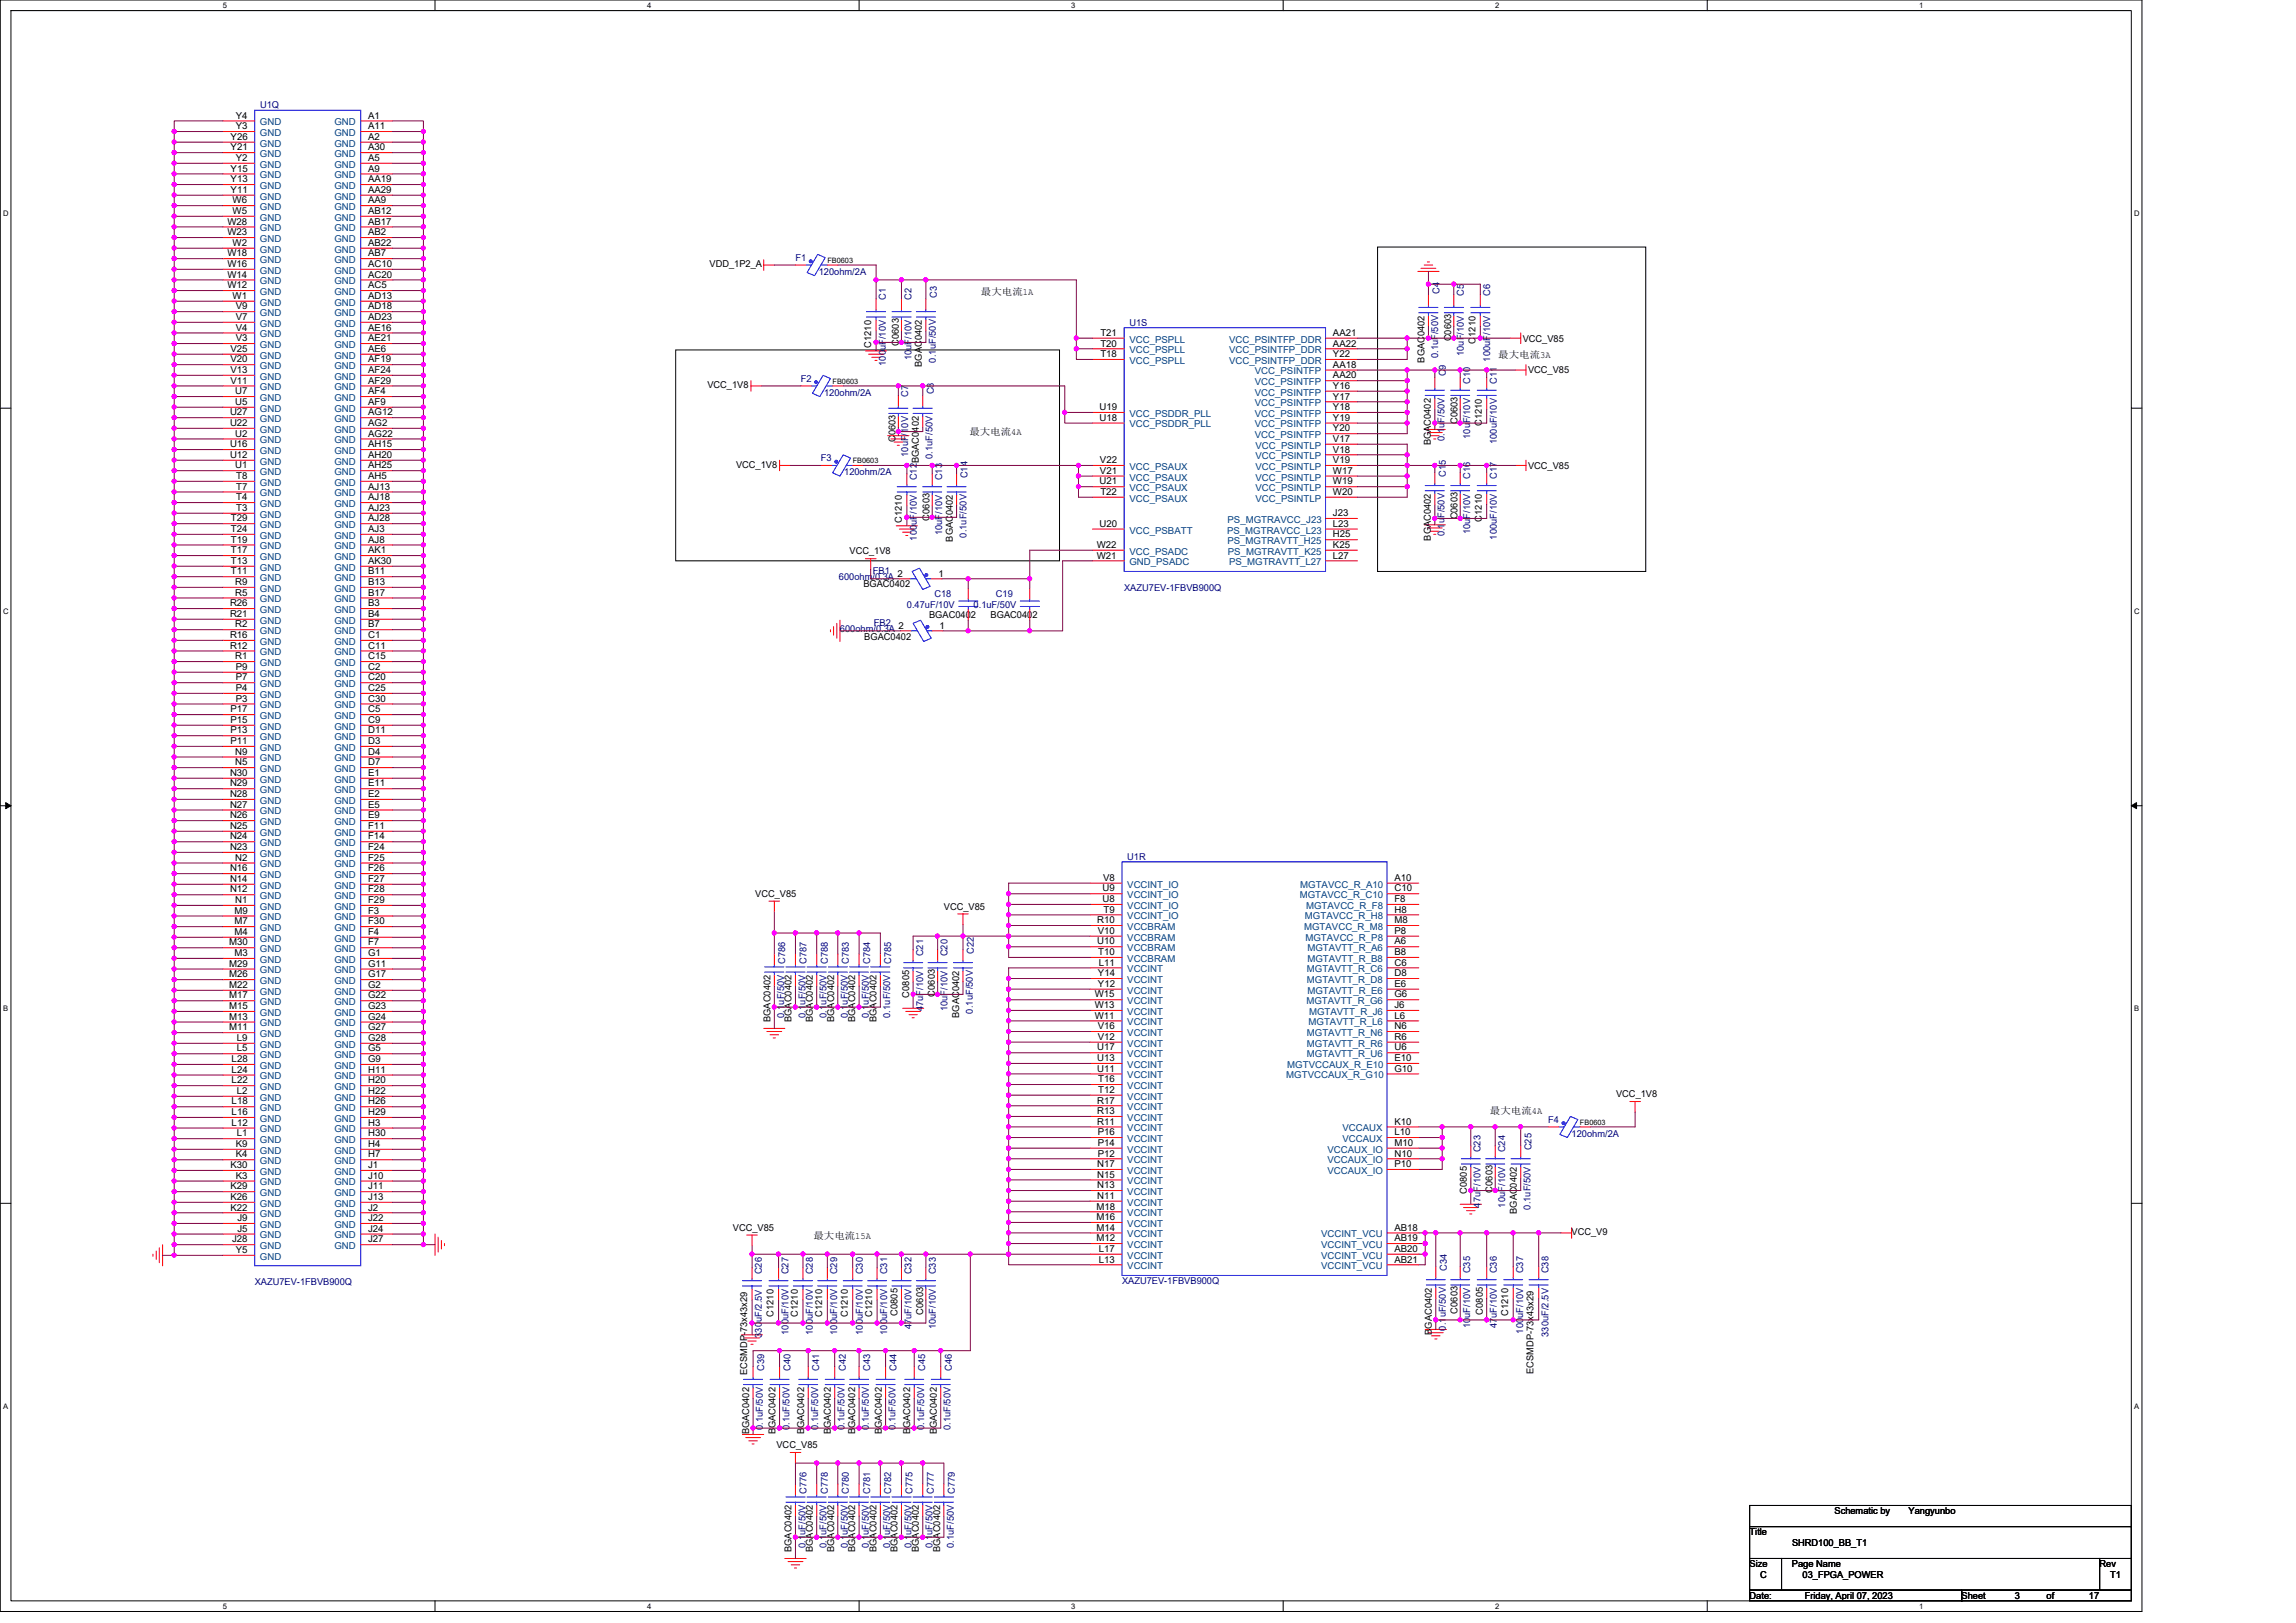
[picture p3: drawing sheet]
<svg xmlns="http://www.w3.org/2000/svg" width="297mm" height="210mm" viewBox="0 0 297 210" stroke-linecap="round" stroke-linejoin="round" font-family="sans-serif">
<defs><g id="words">
<g font-size="1.2">
<text x="30.5" y="16.7">Y3</text>
<text x="30.5" y="15.3">Y4</text>
<text x="47.6" y="15.3">A1</text>
<text x="47.6" y="16.7">A11</text>
<text x="29.8" y="23.6">Y13</text>
<text x="29.8" y="22.2">Y15</text>
<text x="29.8" y="19.5">Y21</text>
<text x="29.8" y="18.1">Y26</text>
<text x="30.5" y="20.8">Y2</text>
<text x="47.6" y="18.1">A2</text>
<text x="47.6" y="19.5">A30</text>
<text x="47.6" y="20.8">A5</text>
<text x="47.6" y="22.2">A9</text>
<text x="47.6" y="23.6">AA19</text>
<text x="29.4" y="29.1">W28</text>
<text x="29.8" y="25">Y11</text>
<text x="30.1" y="27.7">W5</text>
<text x="30.1" y="26.3">W6</text>
<text x="47.6" y="25">AA29</text>
<text x="47.6" y="26.3">AA9</text>
<text x="47.6" y="27.7">AB12</text>
<text x="47.6" y="29.1">AB17</text>
<text x="29.4" y="35.9">W14</text>
<text x="29.4" y="34.5">W16</text>
<text x="29.4" y="33.2">W18</text>
<text x="29.4" y="30.4">W23</text>
<text x="30.1" y="31.8">W2</text>
<text x="47.6" y="30.4">AB2</text>
<text x="47.6" y="31.8">AB22</text>
<text x="47.6" y="33.2">AB7</text>
<text x="47.6" y="34.5">AC10</text>
<text x="47.6" y="35.9">AC20</text>
<text x="91.8" y="34.6">VDD_1P2_A</text>
<text x="29.4" y="37.3">W12</text>
<text x="30.1" y="38.7">W1</text>
<text x="30.5" y="41.4">V7</text>
<text x="30.5" y="40">V9</text>
<text x="47.6" y="37.3">AC5</text>
<text x="47.6" y="38.7">AD13</text>
<text x="47.6" y="40">AD18</text>
<text x="47.6" y="41.4">AD23</text>
<text x="126.9" y="38.1">最大电流1A</text>
<text x="29.8" y="46.9">V20</text>
<text x="29.8" y="45.5">V25</text>
<text x="30.5" y="44.2">V3</text>
<text x="30.5" y="42.8">V4</text>
<text x="47.6" y="42.8">AE16</text>
<text x="47.6" y="44.2">AE21</text>
<text x="47.6" y="45.5">AE6</text>
<text x="47.6" y="46.9">AF19</text>
<text x="112.7" y="45" transform="rotate(-90 112.7 45)">C1210</text>
<text x="116.3" y="44.7" transform="rotate(-90 116.3 44.7)">C0603</text>
<text x="119.3" y="47.5" transform="rotate(-90 119.3 47.5)">BGAC0402</text>
<text x="142.4" y="46.2">T18</text>
<text x="142.4" y="44.8">T20</text>
<text x="142.4" y="43.5">T21</text>
<text x="172.4" y="43.5">AA21</text>
<text x="172.4" y="44.8">AA22</text>
<text x="172.4" y="46.2">Y22</text>
<text x="172.4" y="47.6">AA18</text>
<text x="184.3" y="46.9" transform="rotate(-90 184.3 46.9)">BGAC0402</text>
<text x="187.7" y="44.2" transform="rotate(-90 187.7 44.2)">C0603</text>
<text x="190.9" y="44.4" transform="rotate(-90 190.9 44.4)">C1210</text>
<text x="193.8" y="46.4">最大电流3A</text>
<text x="197" y="44.2">VCC_V85</text>
<text x="29.8" y="53.7">U27</text>
<text x="29.8" y="49.6">V11</text>
<text x="29.8" y="48.3">V13</text>
<text x="30.4" y="52.4">U5</text>
<text x="30.4" y="51">U7</text>
<text x="47.6" y="48.3">AF24</text>
<text x="47.6" y="49.6">AF29</text>
<text x="47.6" y="51">AF4</text>
<text x="47.6" y="52.4">AF9</text>
<text x="47.6" y="53.7">AG12</text>
<text x="91.5" y="50.2">VCC_1V8</text>
<text x="142.2" y="53.1">U19</text>
<text x="172.4" y="49">AA20</text>
<text x="172.4" y="50.3">Y16</text>
<text x="172.4" y="51.7">Y17</text>
<text x="172.4" y="53.1">Y18</text>
<text x="197.7" y="48.3">VCC_V85</text>
<text x="29.8" y="59.2">U12</text>
<text x="29.8" y="57.9">U16</text>
<text x="29.8" y="55.1">U22</text>
<text x="30.4" y="56.5">U2</text>
<text x="47.6" y="55.1">AG2</text>
<text x="47.6" y="56.5">AG22</text>
<text x="47.6" y="57.9">AH15</text>
<text x="47.6" y="59.2">AH20</text>
<text x="115.8" y="57.2" transform="rotate(-90 115.8 57.2)">C0603</text>
<text x="118.9" y="59.9" transform="rotate(-90 118.9 59.9)">BGAC0402</text>
<text x="125.4" y="56.3">最大电流4A</text>
<text x="142.2" y="54.4">U18</text>
<text x="142.3" y="59.9">V22</text>
<text x="172.4" y="54.4">Y19</text>
<text x="172.4" y="55.8">Y20</text>
<text x="172.4" y="57.2">V17</text>
<text x="172.4" y="58.5">V18</text>
<text x="172.4" y="59.9">V19</text>
<text x="185.1" y="57.6" transform="rotate(-90 185.1 57.6)">BGAC0402</text>
<text x="188.5" y="54.9" transform="rotate(-90 188.5 54.9)">C0603</text>
<text x="191.7" y="55.1" transform="rotate(-90 191.7 55.1)">C1210</text>
<text x="30.4" y="60.6">U1</text>
<text x="30.6" y="64.7">T4</text>
<text x="30.6" y="63.4">T7</text>
<text x="30.6" y="62">T8</text>
<text x="47.6" y="60.6">AH25</text>
<text x="47.6" y="62">AH5</text>
<text x="47.6" y="63.4">AJ13</text>
<text x="47.6" y="64.7">AJ18</text>
<text x="95.2" y="60.5">VCC_1V8</text>
<text x="142.2" y="62.7">U21</text>
<text x="142.3" y="61.3">V21</text>
<text x="142.4" y="64">T22</text>
<text x="172.4" y="61.3">W17</text>
<text x="172.4" y="62.7">W19</text>
<text x="172.4" y="64">W20</text>
<text x="197.7" y="60.7">VCC_V85</text>
<text x="29.9" y="71.6">T17</text>
<text x="29.9" y="70.2">T19</text>
<text x="29.9" y="68.8">T24</text>
<text x="29.9" y="67.5">T29</text>
<text x="30.6" y="66.1">T3</text>
<text x="47.6" y="66.1">AJ23</text>
<text x="47.6" y="67.5">AJ28</text>
<text x="47.6" y="68.8">AJ3</text>
<text x="47.6" y="70.2">AJ8</text>
<text x="47.6" y="71.6">AK1</text>
<text x="109.9" y="71.6">VCC_1V8</text>
<text x="116.7" y="67.6" transform="rotate(-90 116.7 67.6)">C1210</text>
<text x="120.2" y="67.4" transform="rotate(-90 120.2 67.4)">C0603</text>
<text x="123.3" y="70.1" transform="rotate(-90 123.3 70.1)">BGAC0402</text>
<text x="141.9" y="70.9">W22</text>
<text x="142.2" y="68.2">U20</text>
<text x="172.4" y="68.2">L23</text>
<text x="172.4" y="66.8">J23</text>
<text x="172.4" y="69.5">H25</text>
<text x="172.4" y="70.9">K25</text>
<text x="185.1" y="70" transform="rotate(-90 185.1 70)">BGAC0402</text>
<text x="188.5" y="67.2" transform="rotate(-90 188.5 67.2)">C0603</text>
<text x="191.7" y="67.5" transform="rotate(-90 191.7 67.5)">C1210</text>
<text x="29.9" y="74.3">T11</text>
<text x="29.9" y="73">T13</text>
<text x="30.4" y="77.1">R5</text>
<text x="30.4" y="75.7">R9</text>
<text x="47.6" y="73">AK30</text>
<text x="47.6" y="74.3">B11</text>
<text x="47.6" y="75.7">B13</text>
<text x="47.6" y="77.1">B17</text>
<text x="111.7" y="76">BGAC0402</text>
<text x="116.1" y="74.6">2</text>
<text x="121.4" y="74.6">1</text>
<text x="141.9" y="72.3">W21</text>
<text x="172.4" y="72.3">L27</text>
<text x="29.8" y="83.9">R12</text>
<text x="29.8" y="82.5">R16</text>
<text x="29.8" y="79.8">R21</text>
<text x="29.8" y="78.4">R26</text>
<text x="30.4" y="81.2">R2</text>
<text x="47.6" y="78.4">B3</text>
<text x="47.6" y="79.8">B4</text>
<text x="47.6" y="81.2">B7</text>
<text x="47.6" y="82.5">C1</text>
<text x="47.6" y="83.9">C11</text>
<text x="111.8" y="82.7">BGAC0402</text>
<text x="116.2" y="81.3">2</text>
<text x="120.2" y="80">BGAC0402</text>
<text x="121.6" y="81.3">1</text>
<text x="128.2" y="80">BGAC0402</text>
<text x="30.4" y="85.3">R1</text>
<text x="30.5" y="89.4">P4</text>
<text x="30.5" y="88">P7</text>
<text x="30.5" y="86.7">P9</text>
<text x="47.6" y="85.3">C15</text>
<text x="47.6" y="86.7">C2</text>
<text x="47.6" y="88">C20</text>
<text x="47.6" y="89.4">C25</text>
<text x="29.8" y="94.9">P13</text>
<text x="29.8" y="93.5">P15</text>
<text x="29.8" y="92.2">P17</text>
<text x="30.5" y="90.8">P3</text>
<text x="47.6" y="90.8">C30</text>
<text x="47.6" y="92.2">C5</text>
<text x="47.6" y="93.5">C9</text>
<text x="47.6" y="94.9">D11</text>
<text x="29.8" y="101.7">N29</text>
<text x="29.8" y="100.4">N30</text>
<text x="29.8" y="96.3">P11</text>
<text x="30.4" y="99">N5</text>
<text x="30.4" y="97.6">N9</text>
<text x="47.6" y="96.3">D3</text>
<text x="47.6" y="97.6">D4</text>
<text x="47.6" y="99">D7</text>
<text x="47.6" y="100.4">E1</text>
<text x="47.6" y="101.7">E11</text>
<text x="29.8" y="107.3">N25</text>
<text x="29.8" y="105.9">N26</text>
<text x="29.8" y="104.5">N27</text>
<text x="29.8" y="103.1">N28</text>
<text x="47.6" y="103.1">E2</text>
<text x="47.6" y="104.5">E5</text>
<text x="47.6" y="105.9">E9</text>
<text x="47.6" y="107.3">F11</text>
<text x="29.8" y="112.7">N16</text>
<text x="29.8" y="110">N23</text>
<text x="29.8" y="108.6">N24</text>
<text x="30.4" y="111.4">N2</text>
<text x="47.6" y="108.6">F14</text>
<text x="47.6" y="110">F24</text>
<text x="47.6" y="111.4">F25</text>
<text x="47.6" y="112.7">F26</text>
<text x="142.7" y="114">V8</text>
<text x="180.4" y="114">A10</text>
<text x="29.8" y="115.5">N12</text>
<text x="29.8" y="114.1">N14</text>
<text x="30.3" y="119.6">M7</text>
<text x="30.3" y="118.2">M9</text>
<text x="30.4" y="116.8">N1</text>
<text x="47.6" y="114.1">F27</text>
<text x="47.6" y="115.5">F28</text>
<text x="47.6" y="116.8">F29</text>
<text x="47.6" y="118.2">F3</text>
<text x="47.6" y="119.6">F30</text>
<text x="97.7" y="116.1">VCC_V85</text>
<text x="122.1" y="117.7">VCC_V85</text>
<text x="142" y="119.4">R10</text>
<text x="142.6" y="116.7">U8</text>
<text x="142.6" y="115.3">U9</text>
<text x="142.8" y="118.1">T9</text>
<text x="180.4" y="118.1">H8</text>
<text x="180.4" y="119.4">M8</text>
<text x="180.4" y="115.3">C10</text>
<text x="180.4" y="116.7">F8</text>
<text x="29.7" y="125.1">M29</text>
<text x="29.7" y="122.3">M30</text>
<text x="30.3" y="123.7">M3</text>
<text x="30.3" y="121">M4</text>
<text x="47.6" y="121">F4</text>
<text x="47.6" y="122.3">F7</text>
<text x="47.6" y="123.7">G1</text>
<text x="47.6" y="125.1">G11</text>
<text x="142" y="122.2">U10</text>
<text x="142" y="120.8">V10</text>
<text x="142.1" y="123.6">T10</text>
<text x="142.2" y="124.9">L11</text>
<text x="180.4" y="122.2">A6</text>
<text x="180.4" y="123.6">B8</text>
<text x="180.4" y="120.8">P8</text>
<text x="180.4" y="124.9">C6</text>
<text x="29.7" y="131.9">M13</text>
<text x="29.7" y="130.6">M15</text>
<text x="29.7" y="129.2">M17</text>
<text x="29.7" y="127.8">M22</text>
<text x="29.7" y="126.4">M26</text>
<text x="47.6" y="126.4">G17</text>
<text x="47.6" y="127.8">G2</text>
<text x="47.6" y="129.2">G22</text>
<text x="47.6" y="130.6">G23</text>
<text x="47.6" y="131.9">G24</text>
<text x="117.6" y="129.1" transform="rotate(-90 117.6 129.1)">C0805</text>
<text x="120.9" y="128.9" transform="rotate(-90 120.9 128.9)">C0603</text>
<text x="124.1" y="131.7" transform="rotate(-90 124.1 131.7)">BGAC0402</text>
<text x="141.6" y="131.8">W11</text>
<text x="141.6" y="130.4">W13</text>
<text x="141.6" y="129.1">W15</text>
<text x="142" y="127.7">Y12</text>
<text x="142" y="126.3">Y14</text>
<text x="180.4" y="127.7">E6</text>
<text x="180.4" y="129.1">G6</text>
<text x="180.4" y="131.8">L6</text>
<text x="180.4" y="126.3">D8</text>
<text x="180.4" y="130.4">J6</text>
<text x="29.7" y="133.3">M11</text>
<text x="30" y="137.4">L28</text>
<text x="30.6" y="136">L5</text>
<text x="30.6" y="134.7">L9</text>
<text x="47.6" y="133.3">G27</text>
<text x="47.6" y="134.7">G28</text>
<text x="47.6" y="136">G5</text>
<text x="47.6" y="137.4">G9</text>
<text x="99.7" y="132.2" transform="rotate(-90 99.7 132.2)">BGAC0402</text>
<text x="102.4" y="132.2" transform="rotate(-90 102.4 132.2)">BGAC0402</text>
<text x="105.2" y="132.2" transform="rotate(-90 105.2 132.2)">BGAC0402</text>
<text x="107.9" y="132.2" transform="rotate(-90 107.9 132.2)">BGAC0402</text>
<text x="110.6" y="132.2" transform="rotate(-90 110.6 132.2)">BGAC0402</text>
<text x="113.4" y="132.2" transform="rotate(-90 113.4 132.2)">BGAC0402</text>
<text x="142" y="137.3">U13</text>
<text x="142" y="135.9">U17</text>
<text x="142" y="134.5">V12</text>
<text x="142" y="133.2">V16</text>
<text x="180.4" y="137.3">E10</text>
<text x="180.4" y="133.2">N6</text>
<text x="180.4" y="134.5">R6</text>
<text x="180.4" y="135.9">U6</text>
<text x="30" y="142.9">L18</text>
<text x="30" y="140.2">L22</text>
<text x="30" y="138.8">L24</text>
<text x="30.6" y="141.5">L2</text>
<text x="47.6" y="138.8">H11</text>
<text x="47.6" y="140.2">H20</text>
<text x="47.6" y="141.5">H22</text>
<text x="47.6" y="142.9">H26</text>
<text x="142" y="142.8">R17</text>
<text x="142" y="138.6">U11</text>
<text x="142.1" y="141.4">T12</text>
<text x="142.1" y="140">T16</text>
<text x="180.4" y="138.6">G10</text>
<text x="209.1" y="142">VCC_1V8</text>
<text x="30" y="145.6">L12</text>
<text x="30" y="144.3">L16</text>
<text x="30.5" y="149.8">K4</text>
<text x="30.5" y="148.4">K9</text>
<text x="30.6" y="147">L1</text>
<text x="47.6" y="144.3">H29</text>
<text x="47.6" y="145.6">H3</text>
<text x="47.6" y="147">H30</text>
<text x="47.6" y="148.4">H4</text>
<text x="47.6" y="149.8">H7</text>
<text x="142" y="145.5">R11</text>
<text x="142" y="144.1">R13</text>
<text x="142" y="149.6">P12</text>
<text x="142" y="148.3">P14</text>
<text x="142" y="146.9">P16</text>
<text x="180.4" y="148.3">M10</text>
<text x="180.4" y="149.6">N10</text>
<text x="180.4" y="145.5">K10</text>
<text x="180.4" y="146.9">L10</text>
<text x="192.8" y="144.2">最大电流4A</text>
<text x="29.8" y="155.3">K26</text>
<text x="29.8" y="153.9">K29</text>
<text x="29.8" y="151.1">K30</text>
<text x="30.5" y="152.5">K3</text>
<text x="47.6" y="151.1">J1</text>
<text x="47.6" y="152.5">J10</text>
<text x="47.6" y="153.9">J11</text>
<text x="47.6" y="155.3">J13</text>
<text x="142" y="155.1">N11</text>
<text x="142" y="153.7">N13</text>
<text x="142" y="152.4">N15</text>
<text x="142" y="151">N17</text>
<text x="180.4" y="151">P10</text>
<text x="189.8" y="154.5" transform="rotate(-90 189.8 154.5)">C0805</text>
<text x="193.1" y="154.3" transform="rotate(-90 193.1 154.3)">C0603</text>
<text x="29.8" y="156.6">K22</text>
<text x="30" y="160.7">J28</text>
<text x="30.7" y="159.4">J5</text>
<text x="30.7" y="158">J9</text>
<text x="47.6" y="156.6">J2</text>
<text x="47.6" y="158">J22</text>
<text x="47.6" y="159.4">J24</text>
<text x="47.6" y="160.7">J27</text>
<text x="94.8" y="159.3">VCC_V85</text>
<text x="105.2" y="160.4">最大电流15A</text>
<text x="141.9" y="160.6">M12</text>
<text x="141.9" y="159.2">M14</text>
<text x="141.9" y="157.9">M16</text>
<text x="141.9" y="156.5">M18</text>
<text x="142.2" y="162">L17</text>
<text x="180.4" y="159.2">AB18</text>
<text x="180.4" y="160.6">AB19</text>
<text x="180.4" y="162">AB20</text>
<text x="196.2" y="157.1" transform="rotate(-90 196.2 157.1)">BGAC0402</text>
<text x="203.3" y="159.8">VCC_V9</text>
<text x="30.5" y="162.1">Y5</text>
<text x="142.2" y="163.3">L13</text>
<text x="180.4" y="163.3">AB21</text>
<text x="100.1" y="170.3" transform="rotate(-90 100.1 170.3)">C1210</text>
<text x="103.2" y="170.3" transform="rotate(-90 103.2 170.3)">C1210</text>
<text x="106.4" y="170.3" transform="rotate(-90 106.4 170.3)">C1210</text>
<text x="109.7" y="170.3" transform="rotate(-90 109.7 170.3)">C1210</text>
<text x="112.8" y="170.3" transform="rotate(-90 112.8 170.3)">C1210</text>
<text x="116.1" y="170.2" transform="rotate(-90 116.1 170.2)">C0805</text>
<text x="119.4" y="170.1" transform="rotate(-90 119.4 170.1)">C0603</text>
<text x="185.2" y="172.7" transform="rotate(-90 185.2 172.7)">BGAC0402</text>
<text x="188.5" y="169.9" transform="rotate(-90 188.5 169.9)">C0603</text>
<text x="191.8" y="170.1" transform="rotate(-90 191.8 170.1)">C0805</text>
<text x="195.1" y="170.2" transform="rotate(-90 195.1 170.2)">C1210</text>
<text x="96.6" y="177.9" transform="rotate(-90 96.6 177.9)">ECSMDP-73x43x29</text>
<text x="198.4" y="177.8" transform="rotate(-90 198.4 177.8)">ECSMDP-73x43x29</text>
<text x="96.9" y="185.6" transform="rotate(-90 96.9 185.6)">BGAC0402</text>
<text x="100.3" y="185.6" transform="rotate(-90 100.3 185.6)">BGAC0402</text>
<text x="104.1" y="185.6" transform="rotate(-90 104.1 185.6)">BGAC0402</text>
<text x="107.5" y="185.6" transform="rotate(-90 107.5 185.6)">BGAC0402</text>
<text x="110.6" y="185.6" transform="rotate(-90 110.6 185.6)">BGAC0402</text>
<text x="114.1" y="185.6" transform="rotate(-90 114.1 185.6)">BGAC0402</text>
<text x="117.8" y="185.6" transform="rotate(-90 117.8 185.6)">BGAC0402</text>
<text x="121.2" y="185.6" transform="rotate(-90 121.2 185.6)">BGAC0402</text>
<text x="100.5" y="187.4">VCC_V85</text>
<text x="237.3" y="195.9">Schematic by</text>
<text x="246.9" y="195.9">Yangyunbo</text>
<text x="102.4" y="200.8" transform="rotate(-90 102.4 200.8)">BGAC0402</text>
<text x="105.2" y="200.8" transform="rotate(-90 105.2 200.8)">BGAC0402</text>
<text x="107.9" y="200.8" transform="rotate(-90 107.9 200.8)">BGAC0402</text>
<text x="110.6" y="200.8" transform="rotate(-90 110.6 200.8)">BGAC0402</text>
<text x="113.4" y="200.8" transform="rotate(-90 113.4 200.8)">BGAC0402</text>
<text x="116.1" y="200.8" transform="rotate(-90 116.1 200.8)">BGAC0402</text>
<text x="118.9" y="200.8" transform="rotate(-90 118.9 200.8)">BGAC0402</text>
<text x="121.6" y="200.8" transform="rotate(-90 121.6 200.8)">BGAC0402</text>
<text x="226.4" y="198.6">Title</text>
<text x="226.4" y="202.8">Size</text>
<text x="231.8" y="202.8">Page Name</text>
<text x="231.8" y="200">SHRD100_BB_T1</text>
<text x="271.6" y="202.8">Rev</text>
<text x="226.4" y="206.9">Date:</text>
<text x="227.7" y="204.1">C</text>
<text x="233.2" y="204.1">03_FPGA_POWER</text>
<text x="233.5" y="206.9">Friday, April 07, 2023</text>
<text x="253.8" y="206.9">Sheet</text>
<text x="260.6" y="206.9">3</text>
<text x="264.8" y="206.9">of</text>
<text x="270.3" y="206.9">17</text>
<text x="273" y="204.1">T1</text>
</g>
<g font-size="1.2" fill="#004080">
<text x="33.6" y="17.6">GND</text>
<text x="33.6" y="16.2">GND</text>
<text x="43.3" y="16.2">GND</text>
<text x="43.3" y="17.6">GND</text>
<text x="33.6" y="23.1">GND</text>
<text x="33.6" y="21.7">GND</text>
<text x="33.6" y="20.3">GND</text>
<text x="33.6" y="19">GND</text>
<text x="43.3" y="19">GND</text>
<text x="43.3" y="20.3">GND</text>
<text x="43.3" y="21.7">GND</text>
<text x="43.3" y="23.1">GND</text>
<text x="33.6" y="29.9">GND</text>
<text x="33.6" y="28.6">GND</text>
<text x="33.6" y="27.2">GND</text>
<text x="33.6" y="25.8">GND</text>
<text x="33.6" y="24.4">GND</text>
<text x="43.3" y="24.4">GND</text>
<text x="43.3" y="25.8">GND</text>
<text x="43.3" y="27.2">GND</text>
<text x="43.3" y="28.6">GND</text>
<text x="43.3" y="29.9">GND</text>
<text x="33.6" y="35.4">GND</text>
<text x="33.6" y="34">GND</text>
<text x="33.6" y="32.7">GND</text>
<text x="33.6" y="31.3">GND</text>
<text x="43.3" y="31.3">GND</text>
<text x="43.3" y="32.7">GND</text>
<text x="43.3" y="34">GND</text>
<text x="43.3" y="35.4">GND</text>
<text x="33.6" y="40.9">GND</text>
<text x="33.6" y="39.5">GND</text>
<text x="33.6" y="38.2">GND</text>
<text x="33.6" y="36.8">GND</text>
<text x="43.3" y="36.8">GND</text>
<text x="43.3" y="38.2">GND</text>
<text x="43.3" y="39.5">GND</text>
<text x="43.3" y="40.9">GND</text>
<text x="33.6" y="47.8">GND</text>
<text x="33.6" y="46.4">GND</text>
<text x="33.6" y="45">GND</text>
<text x="33.6" y="43.6">GND</text>
<text x="33.6" y="42.3">GND</text>
<text x="43.3" y="42.3">GND</text>
<text x="43.3" y="43.6">GND</text>
<text x="43.3" y="45">GND</text>
<text x="43.3" y="46.4">GND</text>
<text x="43.3" y="47.8">GND</text>
<text x="146.1" y="47.1">VCC_PSPLL</text>
<text x="146.1" y="45.7">VCC_PSPLL</text>
<text x="146.1" y="44.3">VCC_PSPLL</text>
<text x="159" y="44.3">VCC_PSINTFP_DDR</text>
<text x="159" y="45.7">VCC_PSINTFP_DDR</text>
<text x="159" y="47.1">VCC_PSINTFP_DDR</text>
<text x="33.6" y="53.3">GND</text>
<text x="33.6" y="51.9">GND</text>
<text x="33.6" y="50.5">GND</text>
<text x="33.6" y="49.1">GND</text>
<text x="43.3" y="49.1">GND</text>
<text x="43.3" y="50.5">GND</text>
<text x="43.3" y="51.9">GND</text>
<text x="43.3" y="53.3">GND</text>
<text x="146.1" y="53.9">VCC_PSDDR_PLL</text>
<text x="162.3" y="48.5">VCC_PSINTFP</text>
<text x="162.3" y="49.8">VCC_PSINTFP</text>
<text x="162.3" y="51.2">VCC_PSINTFP</text>
<text x="162.3" y="52.6">VCC_PSINTFP</text>
<text x="162.3" y="53.9">VCC_PSINTFP</text>
<text x="33.6" y="58.7">GND</text>
<text x="33.6" y="57.4">GND</text>
<text x="33.6" y="56">GND</text>
<text x="33.6" y="54.6">GND</text>
<text x="43.3" y="54.6">GND</text>
<text x="43.3" y="56">GND</text>
<text x="43.3" y="57.4">GND</text>
<text x="43.3" y="58.7">GND</text>
<text x="146.1" y="55.3">VCC_PSDDR_PLL</text>
<text x="162.3" y="55.3">VCC_PSINTFP</text>
<text x="162.3" y="56.7">VCC_PSINTFP</text>
<text x="162.4" y="58">VCC_PSINTLP</text>
<text x="162.4" y="59.4">VCC_PSINTLP</text>
<text x="33.6" y="65.6">GND</text>
<text x="33.6" y="64.2">GND</text>
<text x="33.6" y="62.8">GND</text>
<text x="33.6" y="61.5">GND</text>
<text x="33.6" y="60.1">GND</text>
<text x="43.3" y="60.1">GND</text>
<text x="43.3" y="61.5">GND</text>
<text x="43.3" y="62.8">GND</text>
<text x="43.3" y="64.2">GND</text>
<text x="43.3" y="65.6">GND</text>
<text x="146.1" y="64.9">VCC_PSAUX</text>
<text x="146.1" y="63.5">VCC_PSAUX</text>
<text x="146.1" y="62.2">VCC_PSAUX</text>
<text x="146.1" y="60.8">VCC_PSAUX</text>
<text x="162.4" y="60.8">VCC_PSINTLP</text>
<text x="162.4" y="62.2">VCC_PSINTLP</text>
<text x="162.4" y="63.5">VCC_PSINTLP</text>
<text x="162.4" y="64.9">VCC_PSINTLP</text>
<text x="33.6" y="71.1">GND</text>
<text x="33.6" y="69.7">GND</text>
<text x="33.6" y="68.3">GND</text>
<text x="33.6" y="67">GND</text>
<text x="43.3" y="67">GND</text>
<text x="43.3" y="68.3">GND</text>
<text x="43.3" y="69.7">GND</text>
<text x="43.3" y="71.1">GND</text>
<text x="146.1" y="71.8">VCC_PSADC</text>
<text x="146.1" y="69">VCC_PSBATT</text>
<text x="158.7" y="69">PS_MGTRAVCC_L23</text>
<text x="158.8" y="70.4">PS_MGTRAVTT_H25</text>
<text x="158.8" y="67.6">PS_MGTRAVCC_J23</text>
<text x="158.9" y="71.8">PS_MGTRAVTT_K25</text>
<text x="33.6" y="77.9">GND</text>
<text x="33.6" y="76.6">GND</text>
<text x="33.6" y="75.2">GND</text>
<text x="33.6" y="73.8">GND</text>
<text x="33.6" y="72.5">GND</text>
<text x="43.3" y="72.5">GND</text>
<text x="43.3" y="73.8">GND</text>
<text x="43.3" y="75.2">GND</text>
<text x="43.3" y="76.6">GND</text>
<text x="43.3" y="77.9">GND</text>
<text x="146.1" y="73.1">GND_PSADC</text>
<text x="159" y="73.1">PS_MGTRAVTT_L27</text>
<text x="33.6" y="83.4">GND</text>
<text x="33.6" y="82">GND</text>
<text x="33.6" y="80.7">GND</text>
<text x="33.6" y="79.3">GND</text>
<text x="43.3" y="79.3">GND</text>
<text x="43.3" y="80.7">GND</text>
<text x="43.3" y="82">GND</text>
<text x="43.3" y="83.4">GND</text>
<text x="33.6" y="88.9">GND</text>
<text x="33.6" y="87.5">GND</text>
<text x="33.6" y="86.2">GND</text>
<text x="33.6" y="84.8">GND</text>
<text x="43.3" y="84.8">GND</text>
<text x="43.3" y="86.2">GND</text>
<text x="43.3" y="87.5">GND</text>
<text x="43.3" y="88.9">GND</text>
<text x="33.6" y="95.8">GND</text>
<text x="33.6" y="94.4">GND</text>
<text x="33.6" y="93">GND</text>
<text x="33.6" y="91.7">GND</text>
<text x="33.6" y="90.3">GND</text>
<text x="43.3" y="90.3">GND</text>
<text x="43.3" y="91.7">GND</text>
<text x="43.3" y="93">GND</text>
<text x="43.3" y="94.4">GND</text>
<text x="43.3" y="95.8">GND</text>
<text x="33.6" y="101.3">GND</text>
<text x="33.6" y="99.9">GND</text>
<text x="33.6" y="98.5">GND</text>
<text x="33.6" y="97.1">GND</text>
<text x="43.3" y="97.1">GND</text>
<text x="43.3" y="98.5">GND</text>
<text x="43.3" y="99.9">GND</text>
<text x="43.3" y="101.3">GND</text>
<text x="33.6" y="106.7">GND</text>
<text x="33.6" y="105.4">GND</text>
<text x="33.6" y="104">GND</text>
<text x="33.6" y="102.6">GND</text>
<text x="43.3" y="102.6">GND</text>
<text x="43.3" y="104">GND</text>
<text x="43.3" y="105.4">GND</text>
<text x="43.3" y="106.7">GND</text>
<text x="33.6" y="113.6">GND</text>
<text x="33.6" y="112.2">GND</text>
<text x="33.6" y="110.8">GND</text>
<text x="33.6" y="109.5">GND</text>
<text x="33.6" y="108.1">GND</text>
<text x="43.3" y="108.1">GND</text>
<text x="43.3" y="109.5">GND</text>
<text x="43.3" y="110.8">GND</text>
<text x="43.3" y="112.2">GND</text>
<text x="43.3" y="113.6">GND</text>
<text x="33.6" y="119.1">GND</text>
<text x="33.6" y="117.7">GND</text>
<text x="33.6" y="116.3">GND</text>
<text x="33.6" y="115">GND</text>
<text x="43.3" y="115">GND</text>
<text x="43.3" y="116.3">GND</text>
<text x="43.3" y="117.7">GND</text>
<text x="43.3" y="119.1">GND</text>
<text x="145.8" y="118.9">VCCINT_IO</text>
<text x="145.8" y="117.6">VCCINT_IO</text>
<text x="145.8" y="116.2">VCCINT_IO</text>
<text x="145.8" y="114.8">VCCINT_IO</text>
<text x="168.1" y="116.2">MGTAVCC_R_C10</text>
<text x="168.2" y="114.8">MGTAVCC_R_A10</text>
<text x="168.8" y="118.9">MGTAVCC_R_H8</text>
<text x="169" y="117.6">MGTAVCC_R_F8</text>
<text x="33.6" y="125.9">GND</text>
<text x="33.6" y="124.6">GND</text>
<text x="33.6" y="123.2">GND</text>
<text x="33.6" y="121.8">GND</text>
<text x="33.6" y="120.5">GND</text>
<text x="43.3" y="120.5">GND</text>
<text x="43.3" y="121.8">GND</text>
<text x="43.3" y="123.2">GND</text>
<text x="43.3" y="124.6">GND</text>
<text x="43.3" y="125.9">GND</text>
<text x="145.8" y="120.3">VCCBRAM</text>
<text x="145.8" y="124.4">VCCBRAM</text>
<text x="145.8" y="123.1">VCCBRAM</text>
<text x="145.8" y="121.7">VCCBRAM</text>
<text x="145.8" y="125.8">VCCINT</text>
<text x="168.7" y="120.3">MGTAVCC_R_M8</text>
<text x="168.9" y="121.7">MGTAVCC_R_P8</text>
<text x="169.1" y="125.8">MGTAVTT_R_C6</text>
<text x="169.1" y="123.1">MGTAVTT_R_A6</text>
<text x="169.1" y="124.4">MGTAVTT_R_B8</text>
<text x="33.6" y="131.4">GND</text>
<text x="33.6" y="130">GND</text>
<text x="33.6" y="128.7">GND</text>
<text x="33.6" y="127.3">GND</text>
<text x="43.3" y="127.3">GND</text>
<text x="43.3" y="128.7">GND</text>
<text x="43.3" y="130">GND</text>
<text x="43.3" y="131.4">GND</text>
<text x="145.8" y="131.3">VCCINT</text>
<text x="145.8" y="129.9">VCCINT</text>
<text x="145.8" y="128.5">VCCINT</text>
<text x="145.8" y="127.2">VCCINT</text>
<text x="169" y="129.9">MGTAVTT_R_G6</text>
<text x="169.1" y="127.2">MGTAVTT_R_D8</text>
<text x="169.1" y="128.5">MGTAVTT_R_E6</text>
<text x="169.4" y="131.3">MGTAVTT_R_J6</text>
<text x="33.6" y="136.9">GND</text>
<text x="33.6" y="135.6">GND</text>
<text x="33.6" y="134.2">GND</text>
<text x="33.6" y="132.8">GND</text>
<text x="43.3" y="132.8">GND</text>
<text x="43.3" y="134.2">GND</text>
<text x="43.3" y="135.6">GND</text>
<text x="43.3" y="136.9">GND</text>
<text x="145.8" y="136.8">VCCINT</text>
<text x="145.8" y="135.4">VCCINT</text>
<text x="145.8" y="134">VCCINT</text>
<text x="145.8" y="132.7">VCCINT</text>
<text x="169.1" y="134">MGTAVTT_R_N6</text>
<text x="169.1" y="135.4">MGTAVTT_R_R6</text>
<text x="169.1" y="136.8">MGTAVTT_R_U6</text>
<text x="169.3" y="132.7">MGTAVTT_R_L6</text>
<text x="33.6" y="143.8">GND</text>
<text x="33.6" y="142.4">GND</text>
<text x="33.6" y="141">GND</text>
<text x="33.6" y="139.7">GND</text>
<text x="33.6" y="138.3">GND</text>
<text x="43.3" y="138.3">GND</text>
<text x="43.3" y="139.7">GND</text>
<text x="43.3" y="141">GND</text>
<text x="43.3" y="142.4">GND</text>
<text x="43.3" y="143.8">GND</text>
<text x="145.8" y="143.6">VCCINT</text>
<text x="145.8" y="142.3">VCCINT</text>
<text x="145.8" y="140.9">VCCINT</text>
<text x="145.8" y="139.5">VCCINT</text>
<text x="145.8" y="138.2">VCCINT</text>
<text x="166.4" y="139.5">MGTVCCAUX_R_G10</text>
<text x="166.5" y="138.2">MGTVCCAUX_R_E10</text>
<text x="33.6" y="149.3">GND</text>
<text x="33.6" y="147.9">GND</text>
<text x="33.6" y="146.5">GND</text>
<text x="33.6" y="145.1">GND</text>
<text x="43.3" y="145.1">GND</text>
<text x="43.3" y="146.5">GND</text>
<text x="43.3" y="147.9">GND</text>
<text x="43.3" y="149.3">GND</text>
<text x="145.8" y="149.1">VCCINT</text>
<text x="145.8" y="147.7">VCCINT</text>
<text x="145.8" y="146.4">VCCINT</text>
<text x="145.8" y="145">VCCINT</text>
<text x="171.7" y="149.1">VCCAUX_IO</text>
<text x="173.7" y="146.4">VCCAUX</text>
<text x="173.7" y="147.7">VCCAUX</text>
<text x="33.6" y="154.7">GND</text>
<text x="33.6" y="153.4">GND</text>
<text x="33.6" y="152">GND</text>
<text x="33.6" y="150.6">GND</text>
<text x="43.3" y="150.6">GND</text>
<text x="43.3" y="152">GND</text>
<text x="43.3" y="153.4">GND</text>
<text x="43.3" y="154.7">GND</text>
<text x="145.8" y="156">VCCINT</text>
<text x="145.8" y="154.6">VCCINT</text>
<text x="145.8" y="153.2">VCCINT</text>
<text x="145.8" y="151.9">VCCINT</text>
<text x="145.8" y="150.5">VCCINT</text>
<text x="171.7" y="150.5">VCCAUX_IO</text>
<text x="171.7" y="151.9">VCCAUX_IO</text>
<text x="33.6" y="161.6">GND</text>
<text x="33.6" y="160.2">GND</text>
<text x="33.6" y="158.9">GND</text>
<text x="33.6" y="157.5">GND</text>
<text x="33.6" y="156.1">GND</text>
<text x="43.3" y="156.1">GND</text>
<text x="43.3" y="157.5">GND</text>
<text x="43.3" y="158.9">GND</text>
<text x="43.3" y="160.2">GND</text>
<text x="43.3" y="161.6">GND</text>
<text x="145.8" y="161.5">VCCINT</text>
<text x="145.8" y="160.1">VCCINT</text>
<text x="145.8" y="158.7">VCCINT</text>
<text x="145.8" y="157.4">VCCINT</text>
<text x="170.9" y="160.1">VCCINT_VCU</text>
<text x="170.9" y="161.5">VCCINT_VCU</text>
<text x="33.6" y="163">GND</text>
<text x="145.8" y="164.2">VCCINT</text>
<text x="145.8" y="162.8">VCCINT</text>
<text x="170.9" y="162.8">VCCINT_VCU</text>
<text x="170.9" y="164.2">VCCINT_VCU</text>
</g>
<g font-size="1.2" fill="#000080">
<text x="33.7" y="14">U1Q</text>
<text x="102.9" y="33.8">F1</text>
<text x="105.9" y="35.6">120ohm/2A</text>
<text x="114.6" y="38.8" transform="rotate(-90 114.6 38.8)">C1</text>
<text x="117.9" y="38.8" transform="rotate(-90 117.9 38.8)">C2</text>
<text x="121.2" y="38.5" transform="rotate(-90 121.2 38.5)">C3</text>
<text x="186.2" y="38" transform="rotate(-90 186.2 38)">C4</text>
<text x="189.4" y="38.3" transform="rotate(-90 189.4 38.3)">C5</text>
<text x="192.8" y="38.3" transform="rotate(-90 192.8 38.3)">C6</text>
<text x="114.6" y="47.3" transform="rotate(-90 114.6 47.3)">100uF/10V</text>
<text x="117.9" y="46.6" transform="rotate(-90 117.9 46.6)">10uF/10V</text>
<text x="121.1" y="46.9" transform="rotate(-90 121.1 46.9)">0.1uF/50V</text>
<text x="146.1" y="42.1">U1S</text>
<text x="186.1" y="46.4" transform="rotate(-90 186.1 46.4)">0.1uF/50V</text>
<text x="189.4" y="46.1" transform="rotate(-90 189.4 46.1)">10uF/10V</text>
<text x="192.8" y="46.8" transform="rotate(-90 192.8 46.8)">100uF/10V</text>
<text x="103.6" y="49.4">F2</text>
<text x="106.6" y="51.2">120ohm/2A</text>
<text x="117.5" y="51.3" transform="rotate(-90 117.5 51.3)">C7</text>
<text x="120.8" y="51" transform="rotate(-90 120.8 51)">C8</text>
<text x="187" y="48.7" transform="rotate(-90 187 48.7)">C9</text>
<text x="190.2" y="49.7" transform="rotate(-90 190.2 49.7)">C10</text>
<text x="193.6" y="49.7" transform="rotate(-90 193.6 49.7)">C11</text>
<text x="106.2" y="59.7">F3</text>
<text x="117.5" y="59.1" transform="rotate(-90 117.5 59.1)">10uF/10V</text>
<text x="120.6" y="59.4" transform="rotate(-90 120.6 59.4)">0.1uF/50V</text>
<text x="186.9" y="57.1" transform="rotate(-90 186.9 57.1)">0.1uF/50V</text>
<text x="190.2" y="56.8" transform="rotate(-90 190.2 56.8)">10uF/10V</text>
<text x="193.6" y="57.5" transform="rotate(-90 193.6 57.5)">100uF/10V</text>
<text x="109.2" y="61.5">120ohm/2A</text>
<text x="118.6" y="62.1" transform="rotate(-90 118.6 62.1)">C12</text>
<text x="121.9" y="62.1" transform="rotate(-90 121.9 62.1)">C13</text>
<text x="125.2" y="61.9" transform="rotate(-90 125.2 61.9)">C14</text>
<text x="187" y="61.7" transform="rotate(-90 187 61.7)">C15</text>
<text x="190.2" y="62" transform="rotate(-90 190.2 62)">C16</text>
<text x="193.6" y="62" transform="rotate(-90 193.6 62)">C17</text>
<text x="118.6" y="70" transform="rotate(-90 118.6 70)">100uF/10V</text>
<text x="121.9" y="69.3" transform="rotate(-90 121.9 69.3)">10uF/10V</text>
<text x="125" y="69.6" transform="rotate(-90 125 69.6)">0.1uF/50V</text>
<text x="186.9" y="69.4" transform="rotate(-90 186.9 69.4)">0.1uF/50V</text>
<text x="190.2" y="69.1" transform="rotate(-90 190.2 69.1)">10uF/10V</text>
<text x="193.6" y="69.8" transform="rotate(-90 193.6 69.8)">100uF/10V</text>
<text x="108.5" y="75.1">600ohm/0.3A</text>
<text x="112.9" y="74.2">FB1</text>
<text x="120.9" y="77.3">C18</text>
<text x="128.8" y="77.3">C19</text>
<text x="145.4" y="76.4">XAZU7EV-1FBVB900Q</text>
<text x="108.7" y="81.8">600ohm/0.3A</text>
<text x="113.1" y="81">FB2</text>
<text x="117.3" y="78.6">0.47uF/10V</text>
<text x="126" y="78.6">0.1uF/50V</text>
<text x="145.8" y="111.3">U1R</text>
<text x="101.6" y="124.7" transform="rotate(-90 101.6 124.7)">C786</text>
<text x="104.3" y="124.7" transform="rotate(-90 104.3 124.7)">C787</text>
<text x="107.1" y="124.7" transform="rotate(-90 107.1 124.7)">C788</text>
<text x="109.8" y="124.7" transform="rotate(-90 109.8 124.7)">C783</text>
<text x="112.6" y="124.7" transform="rotate(-90 112.6 124.7)">C784</text>
<text x="115.3" y="124.7" transform="rotate(-90 115.3 124.7)">C785</text>
<text x="119.4" y="123.7" transform="rotate(-90 119.4 123.7)">C21</text>
<text x="122.6" y="123.7" transform="rotate(-90 122.6 123.7)">C20</text>
<text x="126" y="123.4" transform="rotate(-90 126 123.4)">C22</text>
<text x="101.4" y="131.7" transform="rotate(-90 101.4 131.7)">0.1uF/50V</text>
<text x="104.2" y="131.7" transform="rotate(-90 104.2 131.7)">0.1uF/50V</text>
<text x="106.9" y="131.7" transform="rotate(-90 106.9 131.7)">0.1uF/50V</text>
<text x="109.7" y="131.7" transform="rotate(-90 109.7 131.7)">0.1uF/50V</text>
<text x="112.4" y="131.7" transform="rotate(-90 112.4 131.7)">0.1uF/50V</text>
<text x="115.2" y="131.7" transform="rotate(-90 115.2 131.7)">0.1uF/50V</text>
<text x="119.4" y="130.9" transform="rotate(-90 119.4 130.9)">47uF/10V</text>
<text x="122.6" y="130.9" transform="rotate(-90 122.6 130.9)">10uF/10V</text>
<text x="125.9" y="131.1" transform="rotate(-90 125.9 131.1)">0.1uF/50V</text>
<text x="191.6" y="149.1" transform="rotate(-90 191.6 149.1)">C23</text>
<text x="194.7" y="149.1" transform="rotate(-90 194.7 149.1)">C24</text>
<text x="198.1" y="148.8" transform="rotate(-90 198.1 148.8)">C25</text>
<text x="200.3" y="145.3">F4</text>
<text x="203.3" y="147.1">120ohm/2A</text>
<text x="191.6" y="156.2" transform="rotate(-90 191.6 156.2)">47uF/10V</text>
<text x="194.7" y="156.2" transform="rotate(-90 194.7 156.2)">10uF/10V</text>
<text x="198" y="156.5" transform="rotate(-90 198 156.5)">0.1uF/50V</text>
<text x="33" y="166.3">XAZU7EV-1FBVB900Q</text>
<text x="98.6" y="164.9" transform="rotate(-90 98.6 164.9)">C26</text>
<text x="102" y="164.9" transform="rotate(-90 102 164.9)">C27</text>
<text x="105.2" y="164.9" transform="rotate(-90 105.2 164.9)">C28</text>
<text x="108.3" y="164.9" transform="rotate(-90 108.3 164.9)">C29</text>
<text x="111.6" y="164.9" transform="rotate(-90 111.6 164.9)">C30</text>
<text x="114.8" y="164.9" transform="rotate(-90 114.8 164.9)">C31</text>
<text x="117.9" y="164.9" transform="rotate(-90 117.9 164.9)">C32</text>
<text x="121.1" y="164.9" transform="rotate(-90 121.1 164.9)">C33</text>
<text x="145.2" y="166.1">XAZU7EV-1FBVB900Q</text>
<text x="187.2" y="164.5" transform="rotate(-90 187.2 164.5)">C34</text>
<text x="190.2" y="164.7" transform="rotate(-90 190.2 164.7)">C35</text>
<text x="193.6" y="164.7" transform="rotate(-90 193.6 164.7)">C36</text>
<text x="197.1" y="164.7" transform="rotate(-90 197.1 164.7)">C37</text>
<text x="200.3" y="164.7" transform="rotate(-90 200.3 164.7)">C38</text>
<text x="98.6" y="173.1" transform="rotate(-90 98.6 173.1)">330uF/2.5V</text>
<text x="102" y="172.7" transform="rotate(-90 102 172.7)">100uF/10V</text>
<text x="105.2" y="172.7" transform="rotate(-90 105.2 172.7)">100uF/10V</text>
<text x="108.3" y="172.7" transform="rotate(-90 108.3 172.7)">100uF/10V</text>
<text x="111.6" y="172.7" transform="rotate(-90 111.6 172.7)">100uF/10V</text>
<text x="114.8" y="172.7" transform="rotate(-90 114.8 172.7)">100uF/10V</text>
<text x="117.9" y="172" transform="rotate(-90 117.9 172)">47uF/10V</text>
<text x="121.1" y="172" transform="rotate(-90 121.1 172)">10uF/10V</text>
<text x="187" y="172.1" transform="rotate(-90 187 172.1)">0.1uF/50V</text>
<text x="190.2" y="171.9" transform="rotate(-90 190.2 171.9)">10uF/10V</text>
<text x="193.6" y="171.9" transform="rotate(-90 193.6 171.9)">47uF/10V</text>
<text x="197.1" y="172.6" transform="rotate(-90 197.1 172.6)">100uF/10V</text>
<text x="200.3" y="173" transform="rotate(-90 200.3 173)">330uF/2.5V</text>
<text x="98.8" y="177.4" transform="rotate(-90 98.8 177.4)">C39</text>
<text x="102.3" y="177.4" transform="rotate(-90 102.3 177.4)">C40</text>
<text x="106" y="177.4" transform="rotate(-90 106 177.4)">C41</text>
<text x="109.4" y="177.4" transform="rotate(-90 109.4 177.4)">C42</text>
<text x="112.6" y="177.4" transform="rotate(-90 112.6 177.4)">C43</text>
<text x="116" y="177.4" transform="rotate(-90 116 177.4)">C44</text>
<text x="119.7" y="177.4" transform="rotate(-90 119.7 177.4)">C45</text>
<text x="123.1" y="177.4" transform="rotate(-90 123.1 177.4)">C46</text>
<text x="98.7" y="185" transform="rotate(-90 98.7 185)">0.1uF/50V</text>
<text x="102.1" y="185" transform="rotate(-90 102.1 185)">0.1uF/50V</text>
<text x="105.8" y="185" transform="rotate(-90 105.8 185)">0.1uF/50V</text>
<text x="109.3" y="185" transform="rotate(-90 109.3 185)">0.1uF/50V</text>
<text x="112.4" y="185" transform="rotate(-90 112.4 185)">0.1uF/50V</text>
<text x="115.8" y="185" transform="rotate(-90 115.8 185)">0.1uF/50V</text>
<text x="119.5" y="185" transform="rotate(-90 119.5 185)">0.1uF/50V</text>
<text x="123" y="185" transform="rotate(-90 123 185)">0.1uF/50V</text>
<text x="104.3" y="193.3" transform="rotate(-90 104.3 193.3)">C776</text>
<text x="107.1" y="193.3" transform="rotate(-90 107.1 193.3)">C778</text>
<text x="109.8" y="193.3" transform="rotate(-90 109.8 193.3)">C780</text>
<text x="112.6" y="193.3" transform="rotate(-90 112.6 193.3)">C781</text>
<text x="115.3" y="193.3" transform="rotate(-90 115.3 193.3)">C782</text>
<text x="118" y="193.3" transform="rotate(-90 118 193.3)">C775</text>
<text x="120.8" y="193.3" transform="rotate(-90 120.8 193.3)">C777</text>
<text x="123.5" y="193.3" transform="rotate(-90 123.5 193.3)">C779</text>
<text x="104.2" y="200.3" transform="rotate(-90 104.2 200.3)">0.1uF/50V</text>
<text x="106.9" y="200.3" transform="rotate(-90 106.9 200.3)">0.1uF/50V</text>
<text x="109.7" y="200.3" transform="rotate(-90 109.7 200.3)">0.1uF/50V</text>
<text x="112.4" y="200.3" transform="rotate(-90 112.4 200.3)">0.1uF/50V</text>
<text x="115.2" y="200.3" transform="rotate(-90 115.2 200.3)">0.1uF/50V</text>
<text x="117.9" y="200.3" transform="rotate(-90 117.9 200.3)">0.1uF/50V</text>
<text x="120.6" y="200.3" transform="rotate(-90 120.6 200.3)">0.1uF/50V</text>
<text x="123.4" y="200.3" transform="rotate(-90 123.4 200.3)">0.1uF/50V</text>
</g>
<g font-size="1">
<text x="28.8" y="1">5</text>
<text x="83.7" y="1">4</text>
<text x="138.6" y="1">3</text>
<text x="193.4" y="1">2</text>
<text x="248.3" y="1">1</text>
<text x=".4" y="28">D</text>
<text x="276.1" y="28">D</text>
<text x="107" y="34">FB0603</text>
<text x="107.7" y="49.7">FB0603</text>
<text x="110.3" y="60">FB0603</text>
<text x=".4" y="79.4">C</text>
<text x="276.1" y="79.4">C</text>
<text x=".4" y="130.9">B</text>
<text x="276.1" y="130.9">B</text>
<text x="204.4" y="145.6">FB0603</text>
<text x=".4" y="182.3">A</text>
<text x="276.1" y="182.3">A</text>
<text x="28.8" y="208.2">5</text>
<text x="83.7" y="208.2">4</text>
<text x="138.6" y="208.2">3</text>
<text x="193.4" y="208.2">2</text>
<text x="248.3" y="208.2">1</text>
</g>
</g></defs>
<path d="M0 0h277.1v208.5h-277.1zM1.4 1.4h274.3v205.7h-274.3z" fill="none" stroke="#000" stroke-width=".13"/>
<g fill="#fff">
<path d="M28.8 .1h.6v1.1h-.6z"/>
<path d="M28.8 207.3h.6v1.1h-.6z"/>
</g>
<path d="M56.3 0v1.4M56.3 207.1v1.4" fill="none" stroke="#000" stroke-width=".13"/>
<g fill="#fff">
<path d="M83.7 .1h.6v1.1h-.6z"/>
<path d="M83.7 207.3h.6v1.1h-.6z"/>
</g>
<path d="M111.1 0v1.4M111.1 207.1v1.4" fill="none" stroke="#000" stroke-width=".13"/>
<g fill="#fff">
<path d="M138.6 .1h.5v1.1h-.5z"/>
<path d="M138.6 207.3h.5v1.1h-.5z"/>
</g>
<path d="M166 0v1.4M166 207.1v1.4" fill="none" stroke="#000" stroke-width=".13"/>
<g fill="#fff">
<path d="M193.4 .1h.6v1.1h-.6z"/>
<path d="M193.4 207.3h.6v1.1h-.6z"/>
</g>
<path d="M220.9 0v1.4M220.9 207.1v1.4" fill="none" stroke="#000" stroke-width=".13"/>
<g fill="#fff">
<path d="M248.3 .1h.6v1.1h-.6z"/>
<path d="M248.3 207.3h.6v1.1h-.6z"/>
<path d="M.4 27.1h.7v1.1h-.7z"/>
<path d="M276.1 27.1h.7v1.1h-.7z"/>
<path d="M.4 78.5h.7v1.1h-.7z"/>
<path d="M276.1 78.5h.7v1.1h-.7z"/>
</g>
<path d="M0 52.8h1.4M275.7 52.8h1.4" fill="none" stroke="#000" stroke-width=".13"/>
<g fill="#fff">
<path d="M.4 130h.7v1.1h-.7z"/>
<path d="M276.1 130h.7v1.1h-.7z"/>
</g>
<path d="M0 104.2h1.4M275.7 104.2h1.4" fill="none" stroke="#000" stroke-width=".13"/>
<path d="M.7 103.8l.7 .4-.7 .4zM275.7 104.2l.7-.4v.8z" fill="#000" stroke="#000" stroke-width=".13"/>
<g fill="#fff">
<path d="M.4 181.4h.7v1.1h-.7z"/>
<path d="M276.1 181.4h.7v1.1h-.7z"/>
</g>
<path d="M178.2 32h34.7v41.9h-34.7zM87.4 45.3h49.7v27.3h-49.7zM0 155.7h1.4M275.7 155.7h1.4M226.4 194.8h49.3v2.7h-49.3zM226.4 197.5h49.3v4.1h-49.3zM226.4 201.6h4.1v4.1h-4.1zM226.4 205.7h27.4v1.4h-27.4zM230.5 201.6h41.1v4.1h-41.1zM253.8 205.7h21.9v1.4h-21.9zM271.6 201.6h4.1v4.1h-4.1z" fill="none" stroke="#000" stroke-width=".13"/>
<g fill="none" stroke="#f00" stroke-width=".13">
<path d="M28.8 19.7h4.2M28.8 18.4h4.2M28.8 17h4.2M28.8 15.6h4.2M46.7 15.6h4.1M46.7 17h4.1M46.7 18.4h4.1M46.7 19.7h4.1M28.8 39h4.2M28.8 37.6h4.2M28.8 36.2h4.2M28.8 34.8h4.2"/>
<path d="M28.8 33.5h4.2M28.8 32.1h4.2M28.8 30.7h4.2M28.8 29.4h4.2M28.8 28h4.2M28.8 26.6h4.2M28.8 25.3h4.2M28.8 23.9h4.2M28.8 22.5h4.2M28.8 21.1h4.2M46.7 21.1h4.1M46.7 22.5h4.1"/>
<path d="M46.7 23.9h4.1M46.7 25.3h4.1M46.7 26.6h4.1M46.7 28h4.1M46.7 29.4h4.1M46.7 30.7h4.1M46.7 32.1h4.1M46.7 33.5h4.1M46.7 34.8h4.1M46.7 36.2h4.1M46.7 37.6h4.1M46.7 39h4.1"/>
<path d="M98.8 34.3h1.4M98.8 33.6v1.4M102.9 34.3h1.4M107 34.3h1.4M113.3 38.7v1.3M116.6 38.7v1.3M119.8 38.7v1.3M183.4 35.1h2.8M183.8 34.7h2M184.3 34.3h1.1M184.7 33.9h.2M184.8 38.1v1.4"/>
<path d="M188.1 38.1v1.4M191.5 38.1v1.4M28.8 59.5h4.2M28.8 58.2h4.2M28.8 56.8h4.2M28.8 55.4h4.2M28.8 54h4.2M28.8 52.7h4.2M28.8 51.3h4.2M28.8 49.9h4.2M28.8 48.6h4.2M28.8 47.2h4.2"/>
<path d="M28.8 45.8h4.2M28.8 44.4h4.2M28.8 43.1h4.2M28.8 41.7h4.2M28.8 40.3h4.2M46.7 40.3h4.1M46.7 41.7h4.1M46.7 43.1h4.1M46.7 44.4h4.1M46.7 45.8h4.1M46.7 47.2h4.1M46.7 48.6h4.1"/>
<path d="M46.7 49.9h4.1M46.7 51.3h4.1M46.7 52.7h4.1M46.7 54h4.1M46.7 55.4h4.1M46.7 56.8h4.1M46.7 58.2h4.1M46.7 59.5h4.1M97.2 49.9h1.3M97.2 49.3v1.3M100.9 59.5v1.4M103.6 49.9h1.4"/>
<path d="M107.7 49.9h1.4M112 45.4h2.7M112.4 45.8h1.9M112.8 46.2h1.1M113.2 46.6h.3M113.3 41.4v1.4M114.8 56.4h2.8M115.2 56.8h2M115.7 57.2h1.1M116.1 57.6h.2M116.2 51.2v1.3M116.2 53.9v1.4"/>
<path d="M116.6 41.4v1.4M119.4 51.2v1.3M119.4 53.9v1.4M119.8 41.4v1.4M141.3 54.7h4.1M141.3 53.4h4.1M141.3 46.5h4.1M141.3 45.1h4.1M141.3 43.8h4.1M171.5 47.9h4.1M171.5 49.3h4.1M171.5 50.6h4.1"/>
<path d="M171.5 52h4.1M171.5 53.4h4.1M171.5 54.7h4.1M171.5 56.1h4.1M171.5 43.8h4.1M171.5 45.1h4.1M171.5 46.5h4.1M171.5 57.5h4.1M171.5 58.8h4.1M184.3 55.6h2.7M184.7 56h1.9M184.8 40.9v1.3"/>
<path d="M185.1 56.4h1.1M185.5 56.8h.3M185.6 48.8v1.4M185.6 51.6v1.3M188.1 40.9v1.3M188.9 48.8v1.4M188.9 51.6v1.3M191.5 40.9v1.3M192.3 48.8v1.4M192.3 51.6v1.3M195.4 43.8h1.3M196 47.9h1.4"/>
<path d="M196.7 43.1v1.4M197.4 47.2v1.4M197.4 59.5v1.4M28.8 78.7h4.2M28.8 77.4h4.2M28.8 76h4.2M28.8 74.6h4.2M28.8 73.3h4.2M28.8 71.9h4.2M28.8 70.5h4.2M28.8 69.1h4.2M28.8 67.8h4.2"/>
<path d="M28.8 66.4h4.2M28.8 65h4.2M28.8 63.6h4.2M28.8 62.3h4.2M28.8 60.9h4.2M46.7 60.9h4.1M46.7 62.3h4.1M46.7 63.6h4.1M46.7 65h4.1M46.7 66.4h4.1M46.7 67.8h4.1M46.7 69.1h4.1"/>
<path d="M46.7 70.5h4.1M46.7 71.9h4.1M46.7 73.3h4.1M46.7 74.6h4.1M46.7 76h4.1M46.7 77.4h4.1M46.7 78.7h4.1M100.9 60.2h1.3M106.2 60.2h1.4M110.3 60.2h1.4M112 72.3h1.3M112.6 72.3v1.4"/>
<path d="M115.9 68h2.8M116.3 68.5h2M116.3 74.9h1.4M116.8 68.9h1.1M117.2 69.3h.3M117.3 61.3v1.4M117.3 64.1v1.3M120.5 74.9h1.3M120.6 61.3v1.4M120.6 64.1v1.3M123.8 61.3v1.4M123.8 64.1v1.3"/>
<path d="M125.3 76.1v1.4M125.3 78.9v1.3M133.2 76.1v1.4M133.2 78.9v1.3M141.3 72.6h4.1M141.3 71.2h4.1M141.3 64.3h4.1M141.3 63h4.1M141.3 61.6h4.1M141.3 60.2h4.1M141.3 68.5h4.1M171.5 67.1h4.1"/>
<path d="M171.5 68.5h4.1M171.5 69.8h4.1M171.5 71.2h4.1M171.5 72.6h4.1M171.5 60.2h4.1M171.5 61.6h4.1M171.5 63h4.1M171.5 64.3h4.1M184.3 67.9h2.7M184.7 68.3h1.9M185.1 68.7h1.1M185.5 69.1h.3"/>
<path d="M185.6 61.2v1.3M185.6 63.9v1.4M188.9 61.2v1.3M188.9 63.9v1.4M192.3 61.2v1.3M192.3 63.9v1.4M196 60.2h1.4M28.8 99.3h4.2M28.8 97.9h4.2M28.8 96.6h4.2M28.8 95.2h4.2M28.8 93.8h4.2"/>
<path d="M28.8 92.5h4.2M28.8 91.1h4.2M28.8 89.7h4.2M28.8 88.3h4.2M28.8 87h4.2M28.8 85.6h4.2M28.8 84.2h4.2M28.8 82.8h4.2M28.8 81.5h4.2M28.8 80.1h4.2M46.7 80.1h4.1M46.7 81.5h4.1"/>
<path d="M46.7 82.8h4.1M46.7 84.2h4.1M46.7 85.6h4.1M46.7 87h4.1M46.7 88.3h4.1M46.7 89.7h4.1M46.7 91.1h4.1M46.7 92.5h4.1M46.7 93.8h4.1M46.7 95.2h4.1M46.7 96.6h4.1M46.7 97.9h4.1"/>
<path d="M46.7 99.3h4.1M107.4 81.5v.2M107.8 81.1v1.1M108.3 80.6v2M108.7 80.2v2.8M116.5 81.6h1.4M120.6 81.6h1.4M28.8 119.9h4.2M28.8 118.5h4.2M28.8 117.1h4.2M28.8 115.8h4.2M28.8 114.4h4.2"/>
<path d="M28.8 113h4.2M28.8 111.7h4.2M28.8 110.3h4.2M28.8 108.9h4.2M28.8 107.5h4.2M28.8 106.2h4.2M28.8 104.8h4.2M28.8 103.4h4.2M28.8 102h4.2M28.8 100.7h4.2M46.7 100.7h4.1M46.7 102h4.1"/>
<path d="M46.7 103.4h4.1M46.7 104.8h4.1M46.7 106.2h4.1M46.7 107.5h4.1M46.7 108.9h4.1M46.7 110.3h4.1M46.7 111.7h4.1M46.7 113h4.1M46.7 114.4h4.1M46.7 115.8h4.1M46.7 117.1h4.1M46.7 118.5h4.1"/>
<path d="M46.7 119.9h4.1M99.5 116.6h1.4M100.2 116.6v1.4M123.9 118.2h1.4M124.6 118.2v1.4M141.1 119.7h4.1M141.1 118.4h4.1M141.1 117h4.1M141.1 115.6h4.1M141.1 114.3h4.1M179.4 114.3h4.2M179.4 115.6h4.2"/>
<path d="M179.4 117h4.2M179.4 118.4h4.2M179.4 119.7h4.2M28.8 139.1h4.2M28.8 137.7h4.2M28.8 136.3h4.2M28.8 135h4.2M28.8 133.6h4.2M28.8 132.2h4.2M28.8 130.9h4.2M28.8 129.5h4.2M28.8 128.1h4.2"/>
<path d="M28.8 126.7h4.2M28.8 125.4h4.2M28.8 124h4.2M28.8 122.6h4.2M28.8 121.3h4.2M46.7 121.3h4.1M46.7 122.6h4.1M46.7 124h4.1M46.7 125.4h4.1M46.7 126.7h4.1M46.7 128.1h4.1M46.7 129.5h4.1"/>
<path d="M46.7 130.9h4.1M46.7 132.2h4.1M46.7 133.6h4.1M46.7 135h4.1M46.7 136.3h4.1M46.7 137.7h4.1M46.7 139.1h4.1M98.8 133.1h2.7M99.2 133.5h1.9M99.6 133.9h1.1M100 134.3h.3M100.2 123.4v1.4"/>
<path d="M100.2 126.2v1.4M102.9 123.4v1.4M102.9 126.2v1.4M105.7 123.4v1.4M105.7 126.2v1.4M108.4 123.4v1.4M108.4 126.2v1.4M111.1 123.4v1.4M111.1 126.2v1.4M113.9 123.4v1.4M113.9 126.2v1.4M116.8 130.5h2.7"/>
<path d="M117.2 130.9h1.9M117.6 131.3h1.1M118 131.7h.3M118.1 122.9v1.4M118.1 125.6v1.4M121.3 122.9v1.4M121.3 125.6v1.4M124.6 122.9v1.4M124.6 125.6v1.4M141.1 123.9h4.1M141.1 122.5h4.1M141.1 121.1h4.1"/>
<path d="M141.1 125.2h4.1M141.1 138.9h4.1M141.1 137.6h4.1M141.1 136.2h4.1M141.1 134.8h4.1M141.1 133.5h4.1M141.1 132.1h4.1M141.1 130.7h4.1M141.1 129.3h4.1M141.1 128h4.1M141.1 126.6h4.1M179.4 121.1h4.2"/>
<path d="M179.4 122.5h4.2M179.4 123.9h4.2M179.4 125.2h4.2M179.4 126.6h4.2M179.4 128h4.2M179.4 129.3h4.2M179.4 130.7h4.2M179.4 132.1h4.2M179.4 133.5h4.2M179.4 134.8h4.2M179.4 136.2h4.2M179.4 137.6h4.2"/>
<path d="M179.4 138.9h4.2M28.8 159.7h4.2M28.8 158.3h4.2M28.8 156.9h4.2M28.8 155.6h4.2M28.8 154.2h4.2M28.8 152.8h4.2M28.8 151.4h4.2M28.8 150.1h4.2M28.8 148.7h4.2M28.8 147.3h4.2M28.8 145.9h4.2"/>
<path d="M28.8 144.6h4.2M28.8 143.2h4.2M28.8 141.8h4.2M28.8 140.5h4.2M46.7 140.5h4.1M46.7 141.8h4.1M46.7 143.2h4.1M46.7 144.6h4.1M46.7 145.9h4.1M46.7 147.3h4.1M46.7 148.7h4.1M46.7 150.1h4.1"/>
<path d="M46.7 151.4h4.1M46.7 152.8h4.1M46.7 154.2h4.1M46.7 155.6h4.1M46.7 156.9h4.1M46.7 158.3h4.1M46.7 159.7h4.1M56.3 159.7v2.7M96.6 159.8h1.4M97.3 159.8v1.4M141.1 159.5h4.1M141.1 158.2h4.1"/>
<path d="M141.1 156.8h4.1M141.1 155.4h4.1M141.1 154h4.1M141.1 152.7h4.1M141.1 151.3h4.1M141.1 149.9h4.1M141.1 148.5h4.1M141.1 147.2h4.1M141.1 145.8h4.1M141.1 144.4h4.1M141.1 143.1h4.1M141.1 141.7h4.1"/>
<path d="M141.1 140.3h4.1M179.4 145.8h4.2M179.4 147.2h4.2M179.4 148.5h4.2M179.4 149.9h4.2M179.4 151.3h4.2M179.4 159.5h4.2M188.9 155.8h2.8M189.3 156.2h1.9M189.7 156.6h1.1M190.1 157.1h.3M190.3 148.3v1.3"/>
<path d="M190.3 151v1.4M193.4 148.3v1.3M193.4 151v1.4M196.7 148.3v1.3M196.7 151v1.4M200.3 145.8h1.4M201.9 159.5h1.4M203.3 158.8v1.4M204.4 145.8h1.4M210.9 142.5h1.3M211.5 142.5v1.4M19.8 162.3v.2"/>
<path d="M20.2 161.9v1M20.6 161.4v2M21 161v2.8M28.8 161h4.2M28.8 162.4h4.2M46.7 161h4.1M56.7 160.1v1.9M57.1 160.5v1.1M57.5 160.9v.3M95.9 172.7h2.8M96.3 173.1h2M96.7 173.5h1.1"/>
<path d="M97.2 173.9h.2M97.3 164v1.4M97.3 166.8v1.4M97.4 176.8v1.4M97.4 179.6v1.3M100.7 164v1.4M100.7 166.8v1.4M100.9 176.8v1.4M100.9 179.6v1.3M103.9 164v1.4M103.9 166.8v1.4M104.6 176.8v1.4"/>
<path d="M104.6 179.6v1.3M107 164v1.4M107 166.8v1.4M108 176.8v1.4M108 179.6v1.3M110.3 164v1.4M110.3 166.8v1.4M111.1 176.8v1.4M111.1 179.6v1.3M113.5 164v1.4M113.5 166.8v1.4M114.6 176.8v1.4"/>
<path d="M114.6 179.6v1.3M116.6 164v1.4M116.6 166.8v1.4M118.3 176.8v1.4M118.3 179.6v1.3M119.8 164v1.4M119.8 166.8v1.4M121.7 176.8v1.4M121.7 179.6v1.3M141.1 163.6h4.1M141.1 162.3h4.1M141.1 160.9h4.1"/>
<path d="M179.4 160.9h4.2M179.4 162.3h4.2M179.4 163.6h4.2M184.4 172h2.7M184.8 172.4h1.9M185.2 172.8h1.1M185.6 173.2h.3M185.8 163.9v1.4M185.8 166.6v1.4M188.9 163.9v1.4M188.9 166.6v1.4M192.3 163.9v1.4"/>
<path d="M192.3 166.6v1.4M195.8 163.9v1.4M195.8 166.6v1.4M199.1 163.9v1.4M199.1 166.6v1.4M96.1 185.6h2.7M96.5 186h1.9M96.9 186.4h1.1M97.3 186.8h.3M102.2 187.9h1.4M102.9 187.9v1.4M102.9 192v1.4"/>
<path d="M102.9 194.8v1.4M105.7 192v1.4M105.7 194.8v1.4M108.4 192v1.4M108.4 194.8v1.4M111.1 192v1.4M111.1 194.8v1.4M113.9 192v1.4M113.9 194.8v1.4M116.6 192v1.4M116.6 194.8v1.4M119.4 192v1.4"/>
<path d="M119.4 194.8v1.4M122.1 192v1.4M122.1 194.8v1.4M101.5 201.6h2.8M102 202h1.9M102.4 202.5h1.1M102.8 202.9h.3"/>
</g>
<g fill="none" stroke="#00f" stroke-width=".13">
<path d="M33 14.3h13.7v149.5h-13.7zM104.3 34.3h.7M105.8 32.9l1 .4-1.4 2.4-1-.4zM106.2 34.3h.8M183.6 39.8h2.4M184.8 39.5v.3M186.9 39.8h2.4M188.1 39.5v.3M190.3 39.8h2.5M191.5 39.5v.3M105 49.9h.7M106.5 48.6l.9 .4-1.3 2.3-1-.4z"/>
<path d="M106.9 49.9h.8M109.1 58.8l.9 .5-1.3 2.3-1-.4zM112.1 41h2.5M112.1 40.3h2.5M113.3 40v.3M113.3 41v.4M115 53.5h2.5M115 52.8h2.5M115.4 41h2.5M115.4 40.3h2.5M116.2 52.5v.3M116.2 53.5v.4"/>
<path d="M116.6 40v.3M116.6 41v.4M118.1 53.5h2.5M118.1 52.8h2.5M118.6 41h2.4M118.6 40.3h2.4M119.4 52.5v.3M119.4 53.5v.4M119.8 40v.3M119.8 41v.4M145.4 42.4h26.1v31.5h-26.1zM183.6 40.5h2.4"/>
<path d="M184.4 51.2h2.5M184.4 50.5h2.5M184.8 40.5v.4M185.6 50.2v.3M185.6 51.2v.4M186.9 40.5h2.4M187.7 51.2h2.4M187.7 50.5h2.4M188.1 40.5v.4M188.9 50.2v.3M188.9 51.2v.4M190.3 40.5h2.5"/>
<path d="M191.1 51.2h2.5M191.1 50.5h2.5M191.5 40.5v.4M192.3 50.2v.3M192.3 51.2v.4M107.6 60.2h.7M109.5 60.2h.8M116.1 63.6h2.5M116.1 63h2.5M117.3 62.7v.3M117.3 63.6v.5M117.7 74.9h.9"/>
<path d="M118 73.9l1-.4 1.3 2.4-.9 .4zM119.4 63.6h2.4M119.4 63h2.4M119.8 74.9h.7M120.6 62.7v.3M120.6 63.6v.5M122.5 63.6h2.5M122.5 63h2.5M123.8 62.7v.3M123.8 63.6v.5M124 78.5h2.5M124 77.8h2.5"/>
<path d="M125.3 77.5v.3M125.3 78.5v.4M132 78.5h2.5M132 77.8h2.5M133.2 77.5v.3M133.2 78.5v.4M184.4 63.5h2.5M184.4 62.8h2.5M185.6 62.5v.3M185.6 63.5v.4M187.7 63.5h2.4M187.7 62.8h2.4"/>
<path d="M188.9 62.5v.3M188.9 63.5v.4M191.1 63.5h2.5M191.1 62.8h2.5M192.3 62.5v.3M192.3 63.5v.4M117.9 81.6h.8M118.1 80.6l1-.4 1.4 2.4-1 .4zM119.9 81.6h.7M145.2 111.5h34.2v53.5h-34.2zM98.9 125.8h2.5M98.9 125.1h2.5"/>
<path d="M100.2 124.8v.3M100.2 125.8v.4M101.7 125.8h2.5M101.7 125.1h2.5M102.9 124.8v.3M102.9 125.8v.4M104.4 125.8h2.5M104.4 125.1h2.5M105.7 124.8v.3M105.7 125.8v.4M107.2 125.8h2.4M107.2 125.1h2.4"/>
<path d="M108.4 124.8v.3M108.4 125.8v.4M109.9 125.8h2.5M109.9 125.1h2.5M111.1 124.8v.3M111.1 125.8v.4M112.6 125.8h2.5M112.6 125.1h2.5M113.9 124.8v.3M113.9 125.8v.4M116.9 125.2h2.5M116.9 124.5h2.5"/>
<path d="M118.1 124.3v.2M118.1 125.2v.4M120.1 125.2h2.4M120.1 124.5h2.4M121.3 124.3v.2M121.3 125.2v.4M123.4 125.2h2.4M123.4 124.5h2.4M124.6 124.3v.2M124.6 125.2v.4M189.1 150.6h2.4M189.1 149.9h2.4"/>
<path d="M190.3 149.6v.3M190.3 150.6v.4M192.2 150.6h2.5M192.2 149.9h2.5M193.4 149.6v.3M193.4 150.6v.4M195.5 150.6h2.5M195.5 149.9h2.5M196.7 149.6v.3M196.7 150.6v.4M201.7 145.8h.7M203.2 144.4l.9 .4-1.3 2.4-1-.4z"/>
<path d="M203.6 145.8h.8M96.1 166.4h2.4M96.1 165.7h2.4M96.2 179.1h2.5M96.2 178.5h2.5M97.3 165.4v.3M97.3 166.4v.4M97.4 178.2v.3M97.4 179.1v.5M99.5 166.4h2.5M99.5 165.7h2.5M99.6 179.1h2.5"/>
<path d="M99.6 178.5h2.5M100.7 165.4v.3M100.7 166.4v.4M100.9 178.2v.3M100.9 179.1v.5M102.6 166.4h2.5M102.6 165.7h2.5M103.3 179.1h2.5M103.3 178.5h2.5M103.9 165.4v.3M103.9 166.4v.4M104.6 178.2v.3"/>
<path d="M104.6 179.1v.5M105.8 166.4h2.5M105.8 165.7h2.5M106.8 179.1h2.4M106.8 178.5h2.4M107 165.4v.3M107 166.4v.4M108 178.2v.3M108 179.1v.5M109.1 166.4h2.4M109.1 165.7h2.4M109.9 179.1h2.5"/>
<path d="M109.9 178.5h2.5M110.3 165.4v.3M110.3 166.4v.4M111.1 178.2v.3M111.1 179.1v.5M112.2 166.4h2.5M112.2 165.7h2.5M113.3 179.1h2.5M113.3 178.5h2.5M113.5 165.4v.3M113.5 166.4v.4M114.6 178.2v.3"/>
<path d="M114.6 179.1v.5M115.4 166.4h2.5M115.4 165.7h2.5M116.6 165.4v.3M116.6 166.4v.4M117 179.1h2.5M117 178.5h2.5M118.3 178.2v.3M118.3 179.1v.5M118.6 166.4h2.4M118.6 165.7h2.4M119.8 165.4v.3"/>
<path d="M119.8 166.4v.4M120.5 179.1h2.4M120.5 178.5h2.4M121.7 178.2v.3M121.7 179.1v.5M184.5 166.2h2.5M184.5 165.6h2.5M185.8 165.3v.3M185.8 166.2v.4M187.7 166.2h2.4M187.7 165.6h2.4M188.9 165.3v.3"/>
<path d="M188.9 166.2v.4M191.1 166.2h2.5M191.1 165.6h2.5M192.3 165.3v.3M192.3 166.2v.4M194.5 166.2h2.5M194.5 165.6h2.5M195.8 165.3v.3M195.8 166.2v.4M197.8 166.2h2.5M197.8 165.6h2.5M199.1 165.3v.3"/>
<path d="M199.1 166.2v.4M101.7 194.4h2.5M101.7 193.7h2.5M102.9 193.4v.3M102.9 194.4v.4M104.4 194.4h2.5M104.4 193.7h2.5M105.7 193.4v.3M105.7 194.4v.4M107.2 194.4h2.4M107.2 193.7h2.4M108.4 193.4v.3"/>
<path d="M108.4 194.4v.4M109.9 194.4h2.5M109.9 193.7h2.5M111.1 193.4v.3M111.1 194.4v.4M112.6 194.4h2.5M112.6 193.7h2.5M113.9 193.4v.3M113.9 194.4v.4M115.4 194.4h2.5M115.4 193.7h2.5M116.6 193.4v.3"/>
<path d="M116.6 194.4v.4M118.1 194.4h2.5M118.1 193.7h2.5M119.4 193.4v.3M119.4 194.4v.4M120.9 194.4h2.5M120.9 193.7h2.5M122.1 193.4v.3M122.1 194.4v.4"/>
</g>
<g fill="#00f" stroke="#00f" stroke-width=".13">
<path d="M202.1 145.2h.3l.1 .1-.1 .1h-.3z" fill-rule="evenodd"/>
<path d="M104.7 33.7h.3l.1 .1-.1 .1h-.3z" fill-rule="evenodd"/>
<circle cx="105.6" cy="49.4" r=".19"/>
<circle cx="119.8" cy="74.4" r=".19"/>
<circle cx="108.2" cy="59.7" r=".19"/>
<circle cx="120" cy="81.1" r=".2"/>
</g>
<g fill="none" stroke="#800040" stroke-width=".13">
<path d="M22.5 19.7v2.8M22.5 19.7h6.3M28.8 17h-6.3v1.4M28.8 15.6h-6.3v1.4M28.8 18.4h-6.3v1.3M50.8 15.6h4v1.4M50.8 17h4M50.8 18.4h4M50.8 19.7h4M54.8 17v1.4M54.8 18.4v1.3M54.8 19.7v2.8"/>
<path d="M22.5 22.5h6.3M22.5 23.9h6.3M22.5 26.6h6.3M22.5 25.3h6.3M22.5 39h6.3M22.5 22.5v1.4M22.5 23.9v1.4M22.5 25.3v2.7M22.5 28v11M22.5 21.1h6.3M22.5 28h6.3M22.5 29.4h6.3"/>
<path d="M22.5 32.1h6.3M22.5 30.7h6.3M22.5 36.2h6.3M22.5 37.6h6.3M22.5 34.8h6.3M22.5 33.5h6.3M22.5 39v1.3M50.8 21.1h4M50.8 22.5h4M50.8 23.9h4M50.8 26.6h4M50.8 25.3h4"/>
<path d="M50.8 29.4h4M50.8 28h4M50.8 32.1h4M50.8 30.7h4M50.8 33.5h4M50.8 34.8h4M50.8 37.6h4M50.8 36.2h4M50.8 39h4M54.8 22.5v5.5M54.8 28v8.2M54.8 36.2v5.5"/>
<path d="M100.2 34.3h2.7M108.4 34.3h4.9v1.9M113.3 36.2v2.5M113.3 36.2h3.3M116.6 36.2v2.5M116.6 36.2h3.2M119.8 36.2v2.5M119.8 36.2h19.5v7.6M184.8 35.1v1.7M184.8 36.8h3.3M184.8 36.8v1.3M188.1 36.8h3.4v1.3"/>
<path d="M188.1 36.8v1.3M22.5 40.3h6.3M22.5 43.1h6.3M22.5 41.7h6.3M22.5 47.2h6.3M22.5 40.3v1.4M22.5 41.7v1.4M22.5 43.1v2.7M22.5 45.8v4.1M22.5 49.9v2.8M22.5 52.7v1.3M22.5 54v5.5"/>
<path d="M22.5 59.5v1.4M22.5 48.6h6.3M22.5 45.8h6.3M22.5 44.4h6.3M22.5 52.7h6.3M22.5 54h6.3M22.5 51.3h6.3M22.5 49.9h6.3M22.5 55.4h6.3M22.5 56.8h6.3M22.5 59.5h6.3M22.5 58.2h6.3"/>
<path d="M50.8 40.3h4M50.8 41.7h4M50.8 43.1h4M50.8 45.8h4M50.8 44.4h4M50.8 48.6h4M50.8 47.2h4M50.8 49.9h4M50.8 51.3h4M50.8 55.4h4M50.8 56.8h4M50.8 52.7h4"/>
<path d="M50.8 54h4M50.8 59.5h4M50.8 58.2h4M54.8 41.7v2.7M54.8 44.4v8.3M54.8 52.7v1.3M54.8 54v6.9M98.5 49.9h5.1M109.1 49.9h7.1M113.3 44.3h3.3M113.3 42.8v1.5M113.3 44.3v1.1"/>
<path d="M116.2 55.3v.5M116.2 55.8v.6M116.2 49.9v1.3M116.2 49.9h3.2M116.6 42.8v1.5M119.4 55.3v.5h-3.2M119.4 49.9v1.3M119.4 49.9h18.3v3.5M119.8 42.8v1.5h-3.2M137.7 53.4v1.3h3.6M137.7 53.4h3.6M139.3 43.8v1.3"/>
<path d="M139.3 45.1h2M139.3 45.1v1.4h2M139.3 43.8h2M175.6 45.1h6.5M175.6 47.9h6.5v1.4M175.6 49.3h6.5M175.6 50.6h6.5M175.6 52h6.5M175.6 53.4h6.5M175.6 54.7h6.5M175.6 43.8h6.5M175.6 57.5h6.5v1.3"/>
<path d="M175.6 58.8h6.5M182.1 43.8h2.7M182.1 45.1v1.4h-6.5M182.1 54.7v1.4h-6.5M182.1 49.3v1.3M182.1 50.6v1.4M182.1 52v1.4M182.1 53.4v1.3M182.1 58.8v1.4M182.1 47.9h3.5M182.1 43.8v1.3M184.8 42.2v1.6"/>
<path d="M184.8 43.8h3.3M185.6 47.9h3.3M185.6 47.9v.9M185.6 52.9v1.8M185.6 54.7h3.3M185.6 54.7v.9M188.1 43.8h3.4M188.1 42.2v1.6M188.9 47.9h3.4M188.9 47.9v.9M188.9 52.9v1.8M191.5 43.8h3.9"/>
<path d="M191.5 42.2v1.6M192.3 47.9v.9M192.3 47.9h3.7M192.3 52.9v1.8h-3.4M22.5 60.9h6.3M22.5 63.6h6.3M22.5 69.1h6.3M22.5 71.9h6.3M22.5 70.5h6.3M22.5 74.6h6.3M22.5 60.9v1.4M22.5 62.3v5.5"/>
<path d="M22.5 67.8v1.3M22.5 70.5v2.8M22.5 73.3v4.1M22.5 77.4v2.7M22.5 62.3h6.3M22.5 66.4h6.3M22.5 67.8h6.3M22.5 65h6.3M22.5 76h6.3M22.5 73.3h6.3M22.5 77.4h6.3M22.5 78.7h6.3"/>
<path d="M22.5 69.1v1.4M50.8 63.6h4M50.8 65h4M50.8 60.9h4M50.8 62.3h4M50.8 67.8h4M50.8 66.4h4M50.8 71.9h4M50.8 73.3h4M50.8 69.1h4M50.8 70.5h4M50.8 76h4"/>
<path d="M50.8 74.6h4M50.8 77.4h4M50.8 78.7h4M54.8 60.9v6.9M54.8 67.8v1.3M54.8 69.1v8.3M54.8 77.4v2.7M102.2 60.2h4M111.7 60.2h5.6M112.6 73.7v1.2h3.7M117.3 60.2h3.3M117.3 60.2v1.1"/>
<path d="M117.3 66.9h3.3M117.3 65.4v1.5M117.3 66.9v1.1M120.6 60.2v1.1M120.6 65.4v1.5M120.6 60.2h3.2M121.8 74.9h3.5v1.2M123.8 60.2v1.1M123.8 65.4v1.5h-3.2M123.8 60.2h15.7M125.3 74.9h7.9v1.2M139.5 60.2v1.4"/>
<path d="M139.5 60.2h1.8M139.5 63v1.3h1.8M139.5 61.6v1.4M139.5 61.6h1.8M139.5 63h1.8M141.3 71.2h-8.1v3.7M141.3 72.6h-3.8v9h-4.3M175.6 63h6.5M175.6 60.2h6.5M175.6 61.6h6.5M182.1 63v1.3h-6.5M182.1 60.2v1.4"/>
<path d="M182.1 61.6v1.4M182.1 60.2h3.5M185.6 60.2h3.3M185.6 67.1h3.3M185.6 60.2v1M185.6 67.1v.8M185.6 65.3v1.8M188.9 60.2h3.4M188.9 65.3v1.8h3.4v-1.8M188.9 60.2v1M192.3 60.2h3.7M192.3 60.2v1"/>
<path d="M22.5 85.6h6.3M22.5 80.1v2.7M22.5 82.8v2.8M22.5 88.3v2.8M22.5 91.1v2.7M22.5 93.8v1.4M22.5 96.6v2.7M22.5 99.3v2.7M22.5 80.1h6.3M22.5 82.8h6.3M22.5 84.2h6.3M22.5 81.5h6.3"/>
<path d="M22.5 87h6.3M22.5 93.8h6.3M22.5 92.5h6.3M22.5 88.3h6.3M22.5 89.7h6.3M22.5 91.1h6.3M22.5 95.2h6.3M22.5 96.6h6.3M22.5 97.9h6.3M22.5 99.3h6.3M22.5 85.6v2.7M22.5 95.2v1.4"/>
<path d="M50.8 80.1h4M50.8 81.5h4M50.8 84.2h4M50.8 82.8h4M50.8 89.7h4M50.8 91.1h4M50.8 87h4M50.8 88.3h4M50.8 93.8h4M50.8 92.5h4M50.8 85.6h4M50.8 96.6h4"/>
<path d="M50.8 95.2h4M50.8 99.3h4M50.8 97.9h4M54.8 80.1v5.5M54.8 87v8.2M54.8 85.6v1.4M54.8 95.2v8.2M108.7 81.6h7.8M122 81.6h3.3M125.3 81.6h7.9M125.3 80.2v1.4M133.2 80.2v1.4"/>
<path d="M22.5 102v2.8M22.5 106.2v2.7M22.5 108.9v1.4M22.5 110.3v4.1M22.5 115.8v4.1M22.5 119.9v2.7M22.5 103.4h6.3M22.5 102h6.3M22.5 100.7h6.3M22.5 104.8h6.3M22.5 106.2h6.3M22.5 113h6.3"/>
<path d="M22.5 111.7h6.3M22.5 107.5h6.3M22.5 108.9h6.3M22.5 110.3h6.3M22.5 114.4h6.3M22.5 115.8h6.3M22.5 117.1h6.3M22.5 118.5h6.3M22.5 119.9h6.3M22.5 104.8v1.4M22.5 114.4v1.4M50.8 100.7h4"/>
<path d="M50.8 102h4M50.8 104.8h4M50.8 103.4h4M50.8 107.5h4M50.8 106.2h4M50.8 108.9h4M50.8 110.3h4M50.8 113h4M50.8 111.7h4M50.8 115.8h4M50.8 114.4h4M50.8 117.1h4"/>
<path d="M50.8 118.5h4M50.8 119.9h4M54.8 103.4v2.8M54.8 106.2v5.5M54.8 111.7v8.2M54.8 119.9v8.2M100.2 118v2.7M124.6 119.6v1.5M130.5 118.4v1.3M130.5 119.7v1.4M130.5 115.6v1.4M130.5 117v1.4"/>
<path d="M130.5 118.4h10.6M130.5 119.7h10.6M130.5 115.6h10.6M130.5 117h10.6M141.1 114.3h-10.6v1.3M22.5 133.6h6.3M22.5 122.6v1.4M22.5 124v2.7M22.5 126.7v5.5M22.5 132.2v1.4M22.5 136.3v2.8M22.5 139.1v1.4"/>
<path d="M22.5 122.6h6.3M22.5 121.3h6.3M22.5 124h6.3M22.5 125.4h6.3M22.5 132.2h6.3M22.5 130.9h6.3M22.5 126.7h6.3M22.5 128.1h6.3M22.5 129.5h6.3M22.5 135h6.3M22.5 136.3h6.3M22.5 137.7h6.3"/>
<path d="M22.5 139.1h6.3M22.5 133.6v2.7M50.8 121.3h4M50.8 124h4M50.8 122.6h4M50.8 125.4h4M50.8 126.7h4M50.8 129.5h4M50.8 128.1h4M50.8 132.2h4M50.8 130.9h4M50.8 133.6h4"/>
<path d="M50.8 135h4M50.8 137.7h4M50.8 139.1h4M50.8 136.3h4M54.8 128.1v4.1M54.8 132.2v4.1M54.8 136.3v9.6M100.2 120.7h2.7M100.2 120.7v2.7M100.2 130.3h2.7M100.2 127.6v2.7M100.2 130.3v2.8"/>
<path d="M102.9 120.7h2.8M102.9 120.7v2.7M102.9 130.3h2.8M102.9 127.6v2.7M105.7 130.3h2.7M105.7 120.7h2.7M105.7 127.6v2.7M105.7 120.7v2.7M108.4 130.3h2.7M108.4 127.6v2.7M108.4 120.7v2.7M108.4 120.7h2.7"/>
<path d="M111.1 127.6v2.7M111.1 120.7v2.7M111.1 120.7h2.8v2.7M113.9 127.6v2.7h-2.8M118.1 127v1.7M118.1 128.7h3.2M118.1 128.7v1.8M121.3 121.1h3.3M121.3 121.1h-3.2v1.8M121.3 121.1v1.8M121.3 127v1.7M124.6 121.1h5.9"/>
<path d="M124.6 121.1v1.8M124.6 127v1.7h-3.3M130.5 121.1v1.4M130.5 122.5v1.4h10.6M130.5 126.6v1.4M130.5 128v1.3M130.5 129.3v1.4M130.5 130.7v1.4M130.5 132.1v1.4M130.5 133.5v1.3M130.5 134.8v1.4M130.5 136.2v1.4"/>
<path d="M130.5 137.6v1.3M130.5 138.9v1.4M130.5 121.1h10.6M130.5 122.5h10.6M130.5 126.6h10.6M130.5 128h10.6M130.5 129.3h10.6M130.5 132.1h10.6M130.5 130.7h10.6M130.5 133.5h10.6M130.5 134.8h10.6M130.5 136.2h10.6"/>
<path d="M130.5 137.6h10.6M130.5 138.9h10.6M141.1 125.2h-10.6v1.4M22.5 143.2h6.3M22.5 144.6h6.3M22.5 151.4h6.3M22.5 152.8h6.3M22.5 154.2h6.3M22.5 159.7h6.3M22.5 155.6h6.3M22.5 156.9h6.3M22.5 158.3h6.3"/>
<path d="M22.5 140.5v1.3M22.5 141.8v1.4M22.5 144.6v1.3M22.5 145.9v2.8M22.5 148.7v1.4M22.5 150.1v2.7M22.5 152.8v1.4M22.5 154.2v2.7M22.5 156.9v1.4M22.5 158.3v2.7M22.5 141.8h6.3M22.5 140.5h6.3"/>
<path d="M22.5 150.1h6.3M22.5 145.9h6.3M22.5 147.3h6.3M22.5 148.7h6.3M22.5 143.2v1.4M50.8 141.8h4M50.8 140.5h4M50.8 147.3h4M50.8 143.2h4M50.8 144.6h4M50.8 150.1h4M50.8 148.7h4"/>
<path d="M50.8 145.9h4M50.8 158.3h4M50.8 152.8h4M50.8 151.4h4M50.8 155.6h4M50.8 154.2h4M50.8 156.9h4M50.8 159.7h4M54.8 145.9v5.5M54.8 151.4v6.9M54.8 158.3v1.4M54.8 159.7v1.3"/>
<path d="M130.5 140.3v1.4M130.5 141.7v1.4M130.5 143.1v1.3M130.5 144.4v1.4M130.5 145.8v1.4M130.5 147.2v1.3M130.5 148.5v1.4M130.5 149.9v1.4M130.5 151.3v1.4M130.5 152.7v1.3M130.5 154v1.4M130.5 155.4v1.4"/>
<path d="M130.5 156.8v1.4M130.5 158.2v1.3M130.5 159.5v1.4M130.5 140.3h10.6M130.5 144.4h10.6M130.5 141.7h10.6M130.5 143.1h10.6M130.5 148.5h10.6M130.5 147.2h10.6M130.5 145.8h10.6M130.5 149.9h10.6M130.5 151.3h10.6"/>
<path d="M130.5 152.7h10.6M130.5 154h10.6M130.5 155.4h10.6M130.5 158.2h10.6M130.5 156.8h10.6M130.5 159.5h10.6M183.6 145.8h3M183.6 148.5h3M183.6 149.9h3v1.4h-3M183.6 159.5h.8M183.6 147.2h3v1.3M184.4 159.5v1.4"/>
<path d="M184.4 159.5h1.4M185.8 159.5v4.4M185.8 159.5h3.1M186.6 148.5v1.4M186.6 145.8v1.4M186.6 145.8h3.7M188.9 159.5h3.4M188.9 159.5v4.4M190.3 154v1.8M190.3 145.8v2.5M190.3 145.8h3.1M190.3 152.4v1.6"/>
<path d="M190.3 154h3.1M192.3 159.5h3.5M192.3 159.5v4.4M193.4 152.4v1.6h3.3v-1.6M193.4 145.8h3.3M193.4 145.8v2.5M195.8 159.5h3.3M195.8 159.5v4.4M196.7 145.8v2.5M196.7 145.8h3.6M199.1 159.5h2.8M199.1 159.5v4.4"/>
<path d="M211.5 143.9v1.9h-5.7M21 162.4h1.5M22.5 161h6.3M22.5 162.4h6.3M22.5 161v1.4M50.8 161h4M54.8 161h1.5M97.3 161.2v1.1M97.3 162.3h3.4M97.3 162.3v1.7M97.3 168.2v3M97.3 171.2v1.5"/>
<path d="M97.3 171.2h3.4M100.7 168.2v3M100.7 162.3v1.7M100.7 171.2h3.2M100.7 162.3h3.2M100.9 174.8v2M100.9 174.8h3.7M100.9 174.8h-3.5v2M103.9 168.2v3M103.9 162.3v1.7M103.9 171.2h3.1M103.9 162.3h3.1"/>
<path d="M104.6 174.8v2M104.6 174.8h3.4M107 171.2h3.3M107 162.3h3.3v1.7M107 168.2v3M107 162.3v1.7M108 174.8v2M108 174.8h3.1M110.3 168.2v3M110.3 171.2h3.2M110.3 162.3h3.2M111.1 174.8v2"/>
<path d="M111.1 174.8h3.5M113.5 168.2v3M113.5 162.3v1.7M113.5 171.2h3.1M113.5 162.3h3.1M114.6 174.8v2M114.6 174.8h3.7M116.6 168.2v3M116.6 162.3v1.7M116.6 162.3h3.2M118.3 174.8v2M118.3 174.8h3.4"/>
<path d="M119.8 162.3v1.7M119.8 168.2v3h-3.2M119.8 162.3h5.7M121.7 174.8v2M125.5 162.3h5M125.5 162.3v12.5h-3.8M130.5 160.9v1.4M130.5 162.3h10.6M130.5 160.9h10.6M130.5 162.3v1.3h10.6M183.6 160.9h.8M183.6 162.3h.8"/>
<path d="M184.4 162.3v1.3h-.8M184.4 160.9v1.4M185.8 168v2.8M185.8 170.8v1.2M185.8 170.8h3.1M188.9 168v2.8M188.9 170.8h3.4M192.3 170.8h3.5M192.3 168v2.8M195.8 168v2.8M199.1 168v2.8h-3.3M97.4 184.8v.8"/>
<path d="M97.4 184.8h3.5M97.4 180.9v3.9M100.9 180.9v3.9M100.9 184.8h3.7M102.9 196.2v2.7M102.9 198.9h2.8M102.9 198.9v2.7M104.6 180.9v3.9M104.6 184.8h3.4M105.7 196.2v2.7h2.7M105.7 189.3h-2.8v2.7M108 180.9v3.9"/>
<path d="M108 184.8h3.1M108.4 196.2v2.7M108.4 189.3h-2.7v2.7M108.4 198.9h2.7M111.1 180.9v3.9M111.1 196.2v2.7M111.1 198.9h2.8M111.1 189.3v2.7M111.1 189.3h2.8M111.1 184.8h3.5M111.1 189.3h-2.7v2.7M113.9 196.2v2.7"/>
<path d="M113.9 198.9h2.7M114.6 180.9v3.9M114.6 184.8h3.7M116.6 196.2v2.7M116.6 198.9h2.8M116.6 189.3h-2.7v2.7M118.3 180.9v3.9M119.4 196.2v2.7M119.4 192v-2.7h2.7v2.7M119.4 189.3h-2.8v2.7M121.7 180.9v3.9h-3.4M122.1 196.2v2.7h-2.7"/>
</g>
<g fill="#f0f" stroke="#f0f" stroke-width=".13">
<circle cx="54.8" cy="161" r=".27"/>
<circle cx="54.8" cy="17" r=".27"/>
<circle cx="54.8" cy="18.4" r=".26"/>
<circle cx="54.8" cy="19.7" r=".27"/>
<circle cx="54.8" cy="21.1" r=".27"/>
<circle cx="54.8" cy="22.5" r=".27"/>
<circle cx="54.8" cy="23.9" r=".27"/>
<circle cx="54.8" cy="25.2" r=".26"/>
<circle cx="54.8" cy="26.6" r=".27"/>
<circle cx="54.8" cy="28" r=".27"/>
<circle cx="54.8" cy="29.3" r=".27"/>
<circle cx="54.8" cy="32.1" r=".26"/>
<circle cx="54.8" cy="30.7" r=".27"/>
<circle cx="54.8" cy="33.5" r=".27"/>
<circle cx="54.8" cy="34.8" r=".27"/>
<circle cx="54.8" cy="37.6" r=".27"/>
<circle cx="54.8" cy="36.2" r=".27"/>
<circle cx="54.8" cy="39" r=".26"/>
<circle cx="54.8" cy="41.7" r=".27"/>
<circle cx="54.8" cy="43.1" r=".27"/>
<circle cx="54.8" cy="40.3" r=".27"/>
<circle cx="54.8" cy="45.8" r=".26"/>
<circle cx="54.8" cy="44.4" r=".27"/>
<circle cx="54.8" cy="48.5" r=".27"/>
<circle cx="54.8" cy="47.2" r=".27"/>
<circle cx="54.8" cy="49.9" r=".27"/>
<circle cx="54.8" cy="51.3" r=".27"/>
<circle cx="54.8" cy="55.4" r=".27"/>
<circle cx="54.8" cy="56.8" r=".27"/>
<circle cx="54.8" cy="59.5" r=".26"/>
<circle cx="54.8" cy="58.2" r=".27"/>
<circle cx="54.8" cy="52.7" r=".26"/>
<circle cx="54.8" cy="54" r=".27"/>
<circle cx="54.8" cy="63.6" r=".27"/>
<circle cx="54.8" cy="65" r=".27"/>
<circle cx="54.8" cy="60.9" r=".27"/>
<circle cx="54.8" cy="62.3" r=".27"/>
<circle cx="54.8" cy="66.4" r=".26"/>
<circle cx="54.8" cy="67.7" r=".27"/>
<circle cx="54.8" cy="71.9" r=".27"/>
<circle cx="54.8" cy="73.2" r=".26"/>
<circle cx="54.8" cy="69.1" r=".27"/>
<circle cx="54.8" cy="70.5" r=".27"/>
<circle cx="54.8" cy="76" r=".27"/>
<circle cx="54.8" cy="74.6" r=".27"/>
<circle cx="54.8" cy="81.5" r=".27"/>
<circle cx="54.8" cy="77.4" r=".27"/>
<circle cx="54.8" cy="84.2" r=".27"/>
<circle cx="54.8" cy="82.8" r=".27"/>
<circle cx="54.8" cy="78.7" r=".27"/>
<circle cx="54.8" cy="80.1" r=".26"/>
<circle cx="54.8" cy="89.7" r=".27"/>
<circle cx="54.8" cy="91.1" r=".27"/>
<circle cx="54.8" cy="87" r=".26"/>
<circle cx="54.8" cy="88.3" r=".27"/>
<circle cx="54.8" cy="93.8" r=".26"/>
<circle cx="54.8" cy="92.4" r=".27"/>
<circle cx="54.8" cy="85.6" r=".27"/>
<circle cx="54.8" cy="96.5" r=".27"/>
<circle cx="54.8" cy="95.2" r=".27"/>
<circle cx="54.8" cy="99.3" r=".27"/>
<circle cx="54.8" cy="97.9" r=".27"/>
<circle cx="54.8" cy="100.7" r=".26"/>
<circle cx="54.8" cy="102" r=".27"/>
<circle cx="54.8" cy="103.4" r=".27"/>
<circle cx="54.8" cy="107.5" r=".26"/>
<circle cx="54.8" cy="108.9" r=".27"/>
<circle cx="54.8" cy="110.3" r=".27"/>
<circle cx="54.8" cy="104.8" r=".27"/>
<circle cx="54.8" cy="106.2" r=".27"/>
<circle cx="54.8" cy="113" r=".27"/>
<circle cx="54.8" cy="111.6" r=".27"/>
<circle cx="54.8" cy="115.7" r=".27"/>
<circle cx="54.8" cy="114.4" r=".26"/>
<circle cx="54.8" cy="117.1" r=".27"/>
<circle cx="54.8" cy="118.5" r=".27"/>
<circle cx="54.8" cy="119.9" r=".27"/>
<circle cx="54.8" cy="121.2" r=".26"/>
<circle cx="54.8" cy="124" r=".27"/>
<circle cx="54.8" cy="122.6" r=".27"/>
<circle cx="54.8" cy="125.4" r=".27"/>
<circle cx="54.8" cy="126.7" r=".27"/>
<circle cx="54.8" cy="129.5" r=".27"/>
<circle cx="54.8" cy="128.1" r=".26"/>
<circle cx="54.8" cy="133.6" r=".27"/>
<circle cx="54.8" cy="135" r=".26"/>
<circle cx="54.8" cy="130.8" r=".27"/>
<circle cx="54.8" cy="132.2" r=".27"/>
<circle cx="54.8" cy="137.7" r=".27"/>
<circle cx="54.8" cy="139.1" r=".27"/>
<circle cx="54.8" cy="136.3" r=".27"/>
<circle cx="54.8" cy="141.8" r=".26"/>
<circle cx="54.8" cy="140.4" r=".27"/>
<circle cx="54.8" cy="147.3" r=".27"/>
<circle cx="54.8" cy="143.2" r=".27"/>
<circle cx="54.8" cy="150" r=".27"/>
<circle cx="54.8" cy="148.7" r=".26"/>
<circle cx="54.8" cy="144.6" r=".27"/>
<circle cx="54.8" cy="145.9" r=".27"/>
<circle cx="54.8" cy="152.8" r=".27"/>
<circle cx="54.8" cy="151.4" r=".27"/>
<circle cx="54.8" cy="155.5" r=".26"/>
<circle cx="54.8" cy="154.2" r=".27"/>
<circle cx="54.8" cy="156.9" r=".27"/>
<circle cx="54.8" cy="158.3" r=".27"/>
<circle cx="54.8" cy="159.6" r=".27"/>
<circle cx="22.5" cy="162.4" r=".26"/>
<circle cx="22.5" cy="17" r=".27"/>
<circle cx="22.5" cy="18.4" r=".26"/>
<circle cx="22.5" cy="19.7" r=".27"/>
<circle cx="22.5" cy="21.1" r=".27"/>
<circle cx="22.5" cy="22.5" r=".27"/>
<circle cx="22.5" cy="23.9" r=".27"/>
<circle cx="22.5" cy="25.2" r=".26"/>
<circle cx="22.5" cy="26.6" r=".27"/>
<circle cx="22.5" cy="28" r=".27"/>
<circle cx="22.5" cy="29.3" r=".27"/>
<circle cx="22.5" cy="32.1" r=".26"/>
<circle cx="22.5" cy="30.7" r=".27"/>
<circle cx="22.5" cy="36.2" r=".27"/>
<circle cx="22.5" cy="37.6" r=".27"/>
<circle cx="22.5" cy="34.8" r=".27"/>
<circle cx="22.5" cy="33.5" r=".27"/>
<circle cx="22.5" cy="47.2" r=".27"/>
<circle cx="22.5" cy="55.4" r=".27"/>
<circle cx="22.5" cy="56.8" r=".27"/>
<circle cx="22.5" cy="59.5" r=".26"/>
<circle cx="22.5" cy="39" r=".26"/>
<circle cx="22.5" cy="40.3" r=".27"/>
<circle cx="22.5" cy="41.7" r=".27"/>
<circle cx="22.5" cy="43.1" r=".27"/>
<circle cx="22.5" cy="44.4" r=".27"/>
<circle cx="22.5" cy="45.8" r=".26"/>
<circle cx="22.5" cy="48.5" r=".27"/>
<circle cx="22.5" cy="49.9" r=".27"/>
<circle cx="22.5" cy="51.3" r=".27"/>
<circle cx="22.5" cy="52.7" r=".26"/>
<circle cx="22.5" cy="54" r=".27"/>
<circle cx="22.5" cy="58.2" r=".27"/>
<circle cx="22.5" cy="63.6" r=".27"/>
<circle cx="22.5" cy="65" r=".27"/>
<circle cx="22.5" cy="60.9" r=".27"/>
<circle cx="22.5" cy="62.3" r=".27"/>
<circle cx="22.5" cy="66.4" r=".26"/>
<circle cx="22.5" cy="67.7" r=".27"/>
<circle cx="22.5" cy="74.6" r=".27"/>
<circle cx="22.5" cy="69.1" r=".27"/>
<circle cx="22.5" cy="70.5" r=".27"/>
<circle cx="22.5" cy="71.9" r=".27"/>
<circle cx="22.5" cy="73.2" r=".26"/>
<circle cx="22.5" cy="76" r=".27"/>
<circle cx="22.5" cy="77.4" r=".27"/>
<circle cx="22.5" cy="84.2" r=".27"/>
<circle cx="22.5" cy="81.5" r=".27"/>
<circle cx="22.5" cy="78.7" r=".27"/>
<circle cx="22.5" cy="80.1" r=".26"/>
<circle cx="22.5" cy="82.8" r=".27"/>
<circle cx="22.5" cy="85.6" r=".27"/>
<circle cx="22.5" cy="87" r=".26"/>
<circle cx="22.5" cy="88.3" r=".27"/>
<circle cx="22.5" cy="89.7" r=".27"/>
<circle cx="22.5" cy="91.1" r=".27"/>
<circle cx="22.5" cy="92.4" r=".27"/>
<circle cx="22.5" cy="93.8" r=".26"/>
<circle cx="22.5" cy="95.2" r=".27"/>
<circle cx="22.5" cy="102" r=".27"/>
<circle cx="22.5" cy="96.5" r=".27"/>
<circle cx="22.5" cy="97.9" r=".27"/>
<circle cx="22.5" cy="99.3" r=".27"/>
<circle cx="22.5" cy="100.7" r=".26"/>
<circle cx="22.5" cy="103.4" r=".27"/>
<circle cx="22.5" cy="111.6" r=".27"/>
<circle cx="22.5" cy="107.5" r=".26"/>
<circle cx="22.5" cy="104.8" r=".27"/>
<circle cx="22.5" cy="106.2" r=".27"/>
<circle cx="22.5" cy="108.9" r=".27"/>
<circle cx="22.5" cy="110.3" r=".27"/>
<circle cx="22.5" cy="113" r=".27"/>
<circle cx="22.5" cy="114.4" r=".26"/>
<circle cx="22.5" cy="117.1" r=".27"/>
<circle cx="22.5" cy="115.7" r=".27"/>
<circle cx="22.5" cy="118.5" r=".27"/>
<circle cx="22.5" cy="119.9" r=".27"/>
<circle cx="22.5" cy="121.2" r=".26"/>
<circle cx="22.5" cy="122.6" r=".27"/>
<circle cx="22.5" cy="124" r=".27"/>
<circle cx="22.5" cy="125.4" r=".27"/>
<circle cx="22.5" cy="128.1" r=".26"/>
<circle cx="22.5" cy="129.5" r=".27"/>
<circle cx="22.5" cy="126.7" r=".27"/>
<circle cx="22.5" cy="130.8" r=".27"/>
<circle cx="22.5" cy="132.2" r=".27"/>
<circle cx="22.5" cy="133.6" r=".27"/>
<circle cx="22.5" cy="135" r=".26"/>
<circle cx="22.5" cy="136.3" r=".27"/>
<circle cx="22.5" cy="137.7" r=".27"/>
<circle cx="22.5" cy="139.1" r=".27"/>
<circle cx="22.5" cy="140.4" r=".27"/>
<circle cx="22.5" cy="141.8" r=".26"/>
<circle cx="22.5" cy="151.4" r=".27"/>
<circle cx="22.5" cy="143.2" r=".27"/>
<circle cx="22.5" cy="144.6" r=".27"/>
<circle cx="22.5" cy="145.9" r=".27"/>
<circle cx="22.5" cy="147.3" r=".27"/>
<circle cx="22.5" cy="148.7" r=".26"/>
<circle cx="22.5" cy="150" r=".27"/>
<circle cx="22.5" cy="152.8" r=".27"/>
<circle cx="22.5" cy="154.2" r=".27"/>
<circle cx="22.5" cy="155.5" r=".26"/>
<circle cx="22.5" cy="156.9" r=".27"/>
<circle cx="22.5" cy="158.3" r=".27"/>
<circle cx="22.5" cy="159.6" r=".27"/>
<circle cx="22.5" cy="161" r=".27"/>
<circle cx="130.5" cy="162.3" r=".27"/>
<circle cx="130.5" cy="118.4" r=".27"/>
<circle cx="130.5" cy="119.7" r=".27"/>
<circle cx="130.5" cy="121.1" r=".27"/>
<circle cx="130.5" cy="122.5" r=".27"/>
<circle cx="130.5" cy="126.6" r=".27"/>
<circle cx="130.5" cy="128" r=".27"/>
<circle cx="130.5" cy="129.3" r=".27"/>
<circle cx="130.5" cy="132.1" r=".27"/>
<circle cx="130.5" cy="130.7" r=".27"/>
<circle cx="130.5" cy="133.4" r=".27"/>
<circle cx="130.5" cy="134.8" r=".27"/>
<circle cx="130.5" cy="136.2" r=".27"/>
<circle cx="130.5" cy="137.6" r=".27"/>
<circle cx="130.5" cy="138.9" r=".27"/>
<circle cx="130.5" cy="140.3" r=".27"/>
<circle cx="130.5" cy="144.4" r=".27"/>
<circle cx="130.5" cy="141.7" r=".27"/>
<circle cx="130.5" cy="143.1" r=".27"/>
<circle cx="130.5" cy="148.5" r=".27"/>
<circle cx="130.5" cy="147.2" r=".27"/>
<circle cx="130.5" cy="145.8" r=".27"/>
<circle cx="130.5" cy="149.9" r=".27"/>
<circle cx="130.5" cy="151.3" r=".27"/>
<circle cx="130.5" cy="152.6" r=".27"/>
<circle cx="130.5" cy="154" r=".27"/>
<circle cx="130.5" cy="155.4" r=".27"/>
<circle cx="130.5" cy="158.1" r=".27"/>
<circle cx="130.5" cy="156.8" r=".27"/>
<circle cx="130.5" cy="159.5" r=".27"/>
<circle cx="130.5" cy="160.9" r=".27"/>
<circle cx="100.7" cy="162.3" r=".26"/>
<circle cx="97.3" cy="162.3" r=".26"/>
<circle cx="125.5" cy="162.3" r=".27"/>
<circle cx="119.8" cy="162.3" r=".27"/>
<circle cx="97.4" cy="184.8" r=".27"/>
<circle cx="118.3" cy="184.8" r=".27"/>
<circle cx="114.6" cy="184.8" r=".27"/>
<circle cx="111.1" cy="184.8" r=".27"/>
<circle cx="108" cy="184.8" r=".27"/>
<circle cx="104.5" cy="184.8" r=".27"/>
<circle cx="100.8" cy="184.8" r=".27"/>
<circle cx="97.3" cy="171.2" r=".26"/>
<circle cx="100.7" cy="171.2" r=".26"/>
<circle cx="107" cy="171.2" r=".27"/>
<circle cx="103.9" cy="171.2" r=".27"/>
<circle cx="110.3" cy="171.2" r=".27"/>
<circle cx="113.5" cy="171.2" r=".27"/>
<circle cx="116.6" cy="171.2" r=".27"/>
<circle cx="107" cy="162.3" r=".27"/>
<circle cx="103.9" cy="162.3" r=".27"/>
<circle cx="113.5" cy="162.3" r=".27"/>
<circle cx="110.3" cy="162.3" r=".27"/>
<circle cx="116.6" cy="162.3" r=".27"/>
<circle cx="121.7" cy="174.7" r=".27"/>
<circle cx="118.3" cy="174.7" r=".27"/>
<circle cx="114.6" cy="174.7" r=".27"/>
<circle cx="111.1" cy="174.7" r=".27"/>
<circle cx="108" cy="174.7" r=".27"/>
<circle cx="104.5" cy="174.7" r=".27"/>
<circle cx="100.8" cy="174.7" r=".27"/>
<circle cx="124.6" cy="121.1" r=".27"/>
<circle cx="121.3" cy="121.1" r=".26"/>
<circle cx="118.1" cy="128.6" r=".26"/>
<circle cx="121.3" cy="128.6" r=".26"/>
<circle cx="130.5" cy="115.6" r=".27"/>
<circle cx="130.5" cy="117" r=".27"/>
<circle cx="193.4" cy="154" r=".27"/>
<circle cx="190.3" cy="154" r=".27"/>
<circle cx="186.6" cy="145.8" r=".27"/>
<circle cx="193.4" cy="145.8" r=".27"/>
<circle cx="190.3" cy="145.8" r=".27"/>
<circle cx="196.7" cy="145.8" r=".26"/>
<circle cx="182" cy="45.1" r=".27"/>
<circle cx="182" cy="43.7" r=".27"/>
<circle cx="184.8" cy="43.7" r=".27"/>
<circle cx="188.1" cy="43.7" r=".27"/>
<circle cx="184.8" cy="36.8" r=".27"/>
<circle cx="188.1" cy="36.8" r=".27"/>
<circle cx="182" cy="47.9" r=".27"/>
<circle cx="182" cy="50.6" r=".27"/>
<circle cx="182" cy="49.2" r=".26"/>
<circle cx="182" cy="52" r=".27"/>
<circle cx="182" cy="54.7" r=".27"/>
<circle cx="182" cy="53.3" r=".27"/>
<circle cx="191.5" cy="43.7" r=".27"/>
<circle cx="185.6" cy="47.9" r=".27"/>
<circle cx="192.3" cy="47.9" r=".27"/>
<circle cx="188.9" cy="47.9" r=".27"/>
<circle cx="185.6" cy="54.7" r=".27"/>
<circle cx="188.9" cy="54.7" r=".27"/>
<circle cx="182" cy="61.6" r=".27"/>
<circle cx="182" cy="63" r=".26"/>
<circle cx="182" cy="60.2" r=".27"/>
<circle cx="182" cy="58.8" r=".27"/>
<circle cx="185.6" cy="60.2" r=".27"/>
<circle cx="192.3" cy="60.2" r=".27"/>
<circle cx="188.9" cy="60.2" r=".27"/>
<circle cx="185.6" cy="67.1" r=".27"/>
<circle cx="188.9" cy="67.1" r=".27"/>
<circle cx="139.5" cy="60.2" r=".27"/>
<circle cx="139.5" cy="61.6" r=".27"/>
<circle cx="139.5" cy="63" r=".26"/>
<circle cx="117.3" cy="60.2" r=".27"/>
<circle cx="123.7" cy="60.2" r=".27"/>
<circle cx="120.6" cy="60.2" r=".27"/>
<circle cx="117.3" cy="66.9" r=".27"/>
<circle cx="120.6" cy="66.9" r=".27"/>
<circle cx="116.6" cy="44.3" r=".27"/>
<circle cx="113.3" cy="44.3" r=".27"/>
<circle cx="116.6" cy="36.2" r=".27"/>
<circle cx="113.3" cy="36.2" r=".27"/>
<circle cx="139.2" cy="45.1" r=".27"/>
<circle cx="119.8" cy="36.2" r=".27"/>
<circle cx="184.4" cy="159.5" r=".27"/>
<circle cx="184.4" cy="160.9" r=".27"/>
<circle cx="184.4" cy="162.3" r=".27"/>
<circle cx="185.7" cy="159.5" r=".27"/>
<circle cx="192.3" cy="159.5" r=".27"/>
<circle cx="188.9" cy="159.5" r=".27"/>
<circle cx="195.8" cy="159.5" r=".27"/>
<circle cx="185.7" cy="170.8" r=".27"/>
<circle cx="195.8" cy="170.8" r=".27"/>
<circle cx="188.9" cy="170.8" r=".27"/>
<circle cx="192.3" cy="170.8" r=".27"/>
<circle cx="199.1" cy="159.5" r=".27"/>
<circle cx="133.2" cy="81.6" r=".27"/>
<circle cx="125.2" cy="74.9" r=".27"/>
<circle cx="125.2" cy="81.6" r=".27"/>
<circle cx="133.2" cy="74.9" r=".27"/>
<circle cx="139.2" cy="43.7" r=".27"/>
<circle cx="116.2" cy="49.9" r=".27"/>
<circle cx="137.7" cy="53.3" r=".27"/>
<circle cx="116.2" cy="55.8" r=".27"/>
<circle cx="119.4" cy="49.9" r=".27"/>
<circle cx="186.6" cy="147.2" r=".27"/>
<circle cx="186.6" cy="148.5" r=".27"/>
<circle cx="186.6" cy="149.9" r=".27"/>
<circle cx="102.9" cy="198.9" r=".27"/>
<circle cx="105.6" cy="198.9" r=".27"/>
<circle cx="108.4" cy="198.9" r=".27"/>
<circle cx="111.1" cy="198.9" r=".27"/>
<circle cx="113.9" cy="198.9" r=".27"/>
<circle cx="116.6" cy="198.9" r=".27"/>
<circle cx="119.4" cy="198.9" r=".27"/>
<circle cx="105.6" cy="189.3" r=".27"/>
<circle cx="108.4" cy="189.3" r=".27"/>
<circle cx="111.1" cy="189.3" r=".27"/>
<circle cx="113.9" cy="189.3" r=".27"/>
<circle cx="116.6" cy="189.3" r=".27"/>
<circle cx="119.4" cy="189.3" r=".27"/>
<circle cx="105.6" cy="130.3" r=".27"/>
<circle cx="102.9" cy="130.3" r=".27"/>
<circle cx="111.1" cy="130.3" r=".27"/>
<circle cx="108.4" cy="130.3" r=".27"/>
<circle cx="105.6" cy="120.7" r=".27"/>
<circle cx="102.9" cy="120.7" r=".27"/>
<circle cx="108.4" cy="120.7" r=".27"/>
<circle cx="111.1" cy="120.7" r=".27"/>
<circle cx="100.2" cy="130.3" r=".27"/>
<circle cx="100.2" cy="120.7" r=".27"/>
</g>
<use href="#words"/>
</svg>
